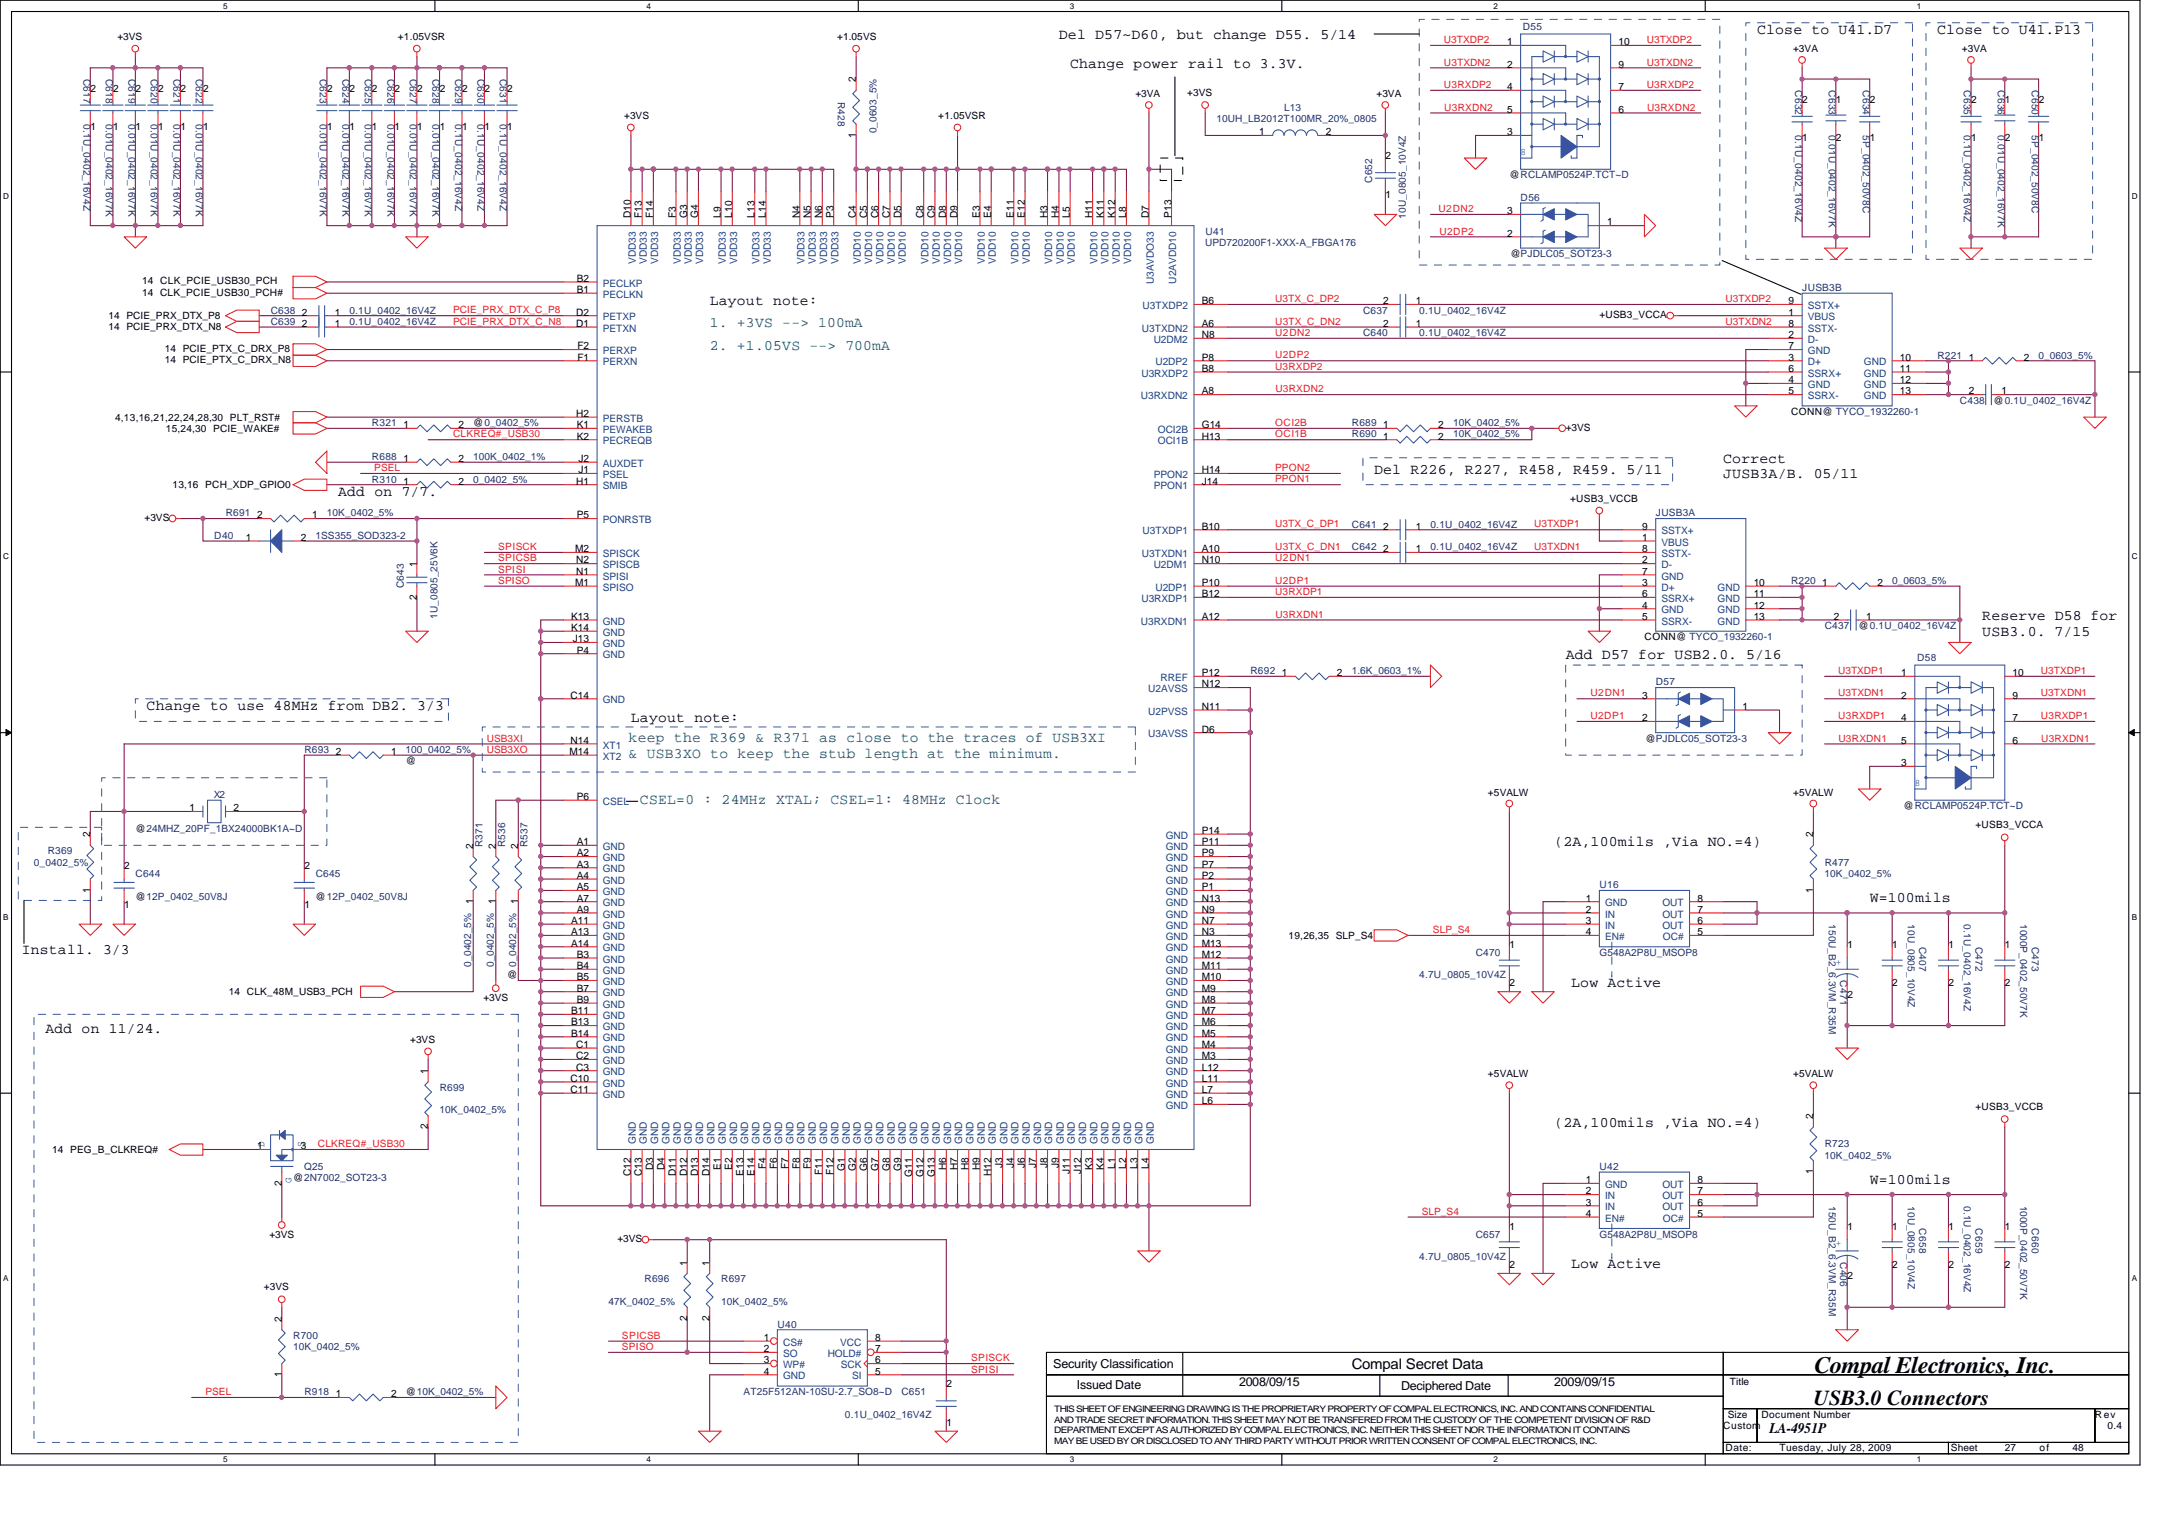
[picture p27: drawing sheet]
<svg xmlns="http://www.w3.org/2000/svg" width="297mm" height="210mm" viewBox="0 0 297 210" stroke-linecap="round" stroke-linejoin="round" font-family="sans-serif">
<defs><g id="words">
<text font-size="3.2" fill="#010202" x="249.6" y="188.9">Compal Electronics, Inc.</text>
<text font-size="2.9" fill="#010202" x="249.5" y="193.2">USB3.0 Connectors</text>
<g font-size="2" fill="#010202">
<text x="145.7" y="5.4">Del D57~D60, but change D55. 5/14</text>
<text x="241.7" y="4.7">Close to U41.D7</text>
<text x="266.5" y="4.7">Close to U41.P13</text>
<text x="147.2" y="9.4">Change power rail to 3.3V.</text>
<text x="97.6" y="41.9">Layout note:</text>
<text x="189.1" y="65.2">Del R226, R227, R458, R459. 5/11</text>
<text x="237.1" y="63.6">Correct</text>
<text x="237.1" y="65.8">JUSB3A/B. 05/11</text>
<text x="46.5" y="68.3">Add on 7/7.</text>
<text x="272.7" y="85.3">Reserve D58 for</text>
<text x="272.7" y="87.5">USB3.0. 7/15</text>
<text x="215.4" y="90.6">Add D57 for USB2.0. 5/16</text>
<text x="20.2" y="97.7">Change to use 48MHz from DB2. 3/3</text>
<text x="86.8" y="99.2">Layout note:</text>
<text x="213.8" y="116.3">(2A,100mils ,Via NO.=4)</text>
<text x="257.2" y="124.1">W=100mils</text>
<text x="3" y="131.2">Install. 3/3</text>
<text x="216.2" y="135.7">Low Active</text>
<text x="6.2" y="142">Add on 11/24.</text>
<text x="213.8" y="155">(2A,100mils ,Via NO.=4)</text>
<text x="257.2" y="162.8">W=100mils</text>
<text x="216.2" y="174.4">Low Active</text>
<text x="186" y="188.2">Compal Secret Data</text>
<text x="243.5" y="197.1">LA-4951P</text>
</g>
<g font-size="2" fill="#098140">
<text x="97.6" y="45">1. +3VS --&gt; 100mA</text>
<text x="97.6" y="48.1">2. +1.05VS --&gt; 700mA</text>
<text x="86.5" y="102">keep the R369 &amp; R371 as close to the traces of USB3XI</text>
<text x="86.5" y="104.2">&amp; USB3XO to keep the stub length at the minimum.</text>
<text x="88.1" y="110.6">CSEL=0 : 24MHz XTAL; CSEL=1: 48MHz Clock</text>
</g>
<g font-size="1.7" fill="#010202">
<text x="144.9" y="188.1">Security Classification</text>
<text x="148.2" y="191">Issued Date</text>
<text x="170.5" y="190.6">2008/09/15</text>
<text x="192.8" y="191.2">Deciphered Date</text>
<text x="213.8" y="190.6">2009/09/15</text>
</g>
<g font-size="1.4" fill="#010202">
<text x="16.1" y="5.5">+3VS</text>
<text x="54.7" y="5.5">+1.05VSR</text>
<text x="115.2" y="5.5">+1.05VS</text>
<text x="117.8" y="11.3" transform="rotate(-90 117.8 11.3)">2</text>
<text x="207.3" y="6.2">1</text>
<text x="207.3" y="9.3">2</text>
<text x="222.7" y="6.2">10</text>
<text x="222.7" y="9.3">9</text>
<text x="246.7" y="7.2">+3VA</text>
<text x="269.9" y="7.2">+3VA</text>
<text x="12.4" y="17.9">1</text>
<text x="12.4" y="12.6">2</text>
<text x="15.6" y="17.9">1</text>
<text x="15.6" y="12.6">2</text>
<text x="18.6" y="17.9">1</text>
<text x="18.6" y="12.6">2</text>
<text x="21.8" y="17.9">1</text>
<text x="21.8" y="12.6">2</text>
<text x="24.8" y="17.9">1</text>
<text x="24.8" y="12.6">2</text>
<text x="27.9" y="17.9">1</text>
<text x="27.9" y="12.6">2</text>
<text x="45" y="17.9">1</text>
<text x="45" y="12.6">2</text>
<text x="48.1" y="17.9">1</text>
<text x="48.1" y="12.6">2</text>
<text x="51.2" y="17.9">1</text>
<text x="51.2" y="12.6">2</text>
<text x="54.3" y="17.9">1</text>
<text x="54.3" y="12.6">2</text>
<text x="57.4" y="17.9">1</text>
<text x="57.4" y="12.6">2</text>
<text x="60.5" y="17.9">1</text>
<text x="60.5" y="12.6">2</text>
<text x="63.6" y="17.9">1</text>
<text x="63.6" y="12.6">2</text>
<text x="66.7" y="17.9">1</text>
<text x="66.7" y="12.6">2</text>
<text x="69.8" y="17.9">1</text>
<text x="69.8" y="12.6">2</text>
<text x="85.9" y="16.3">+3VS</text>
<text x="129.1" y="16.3">+1.05VSR</text>
<text x="156.2" y="13.4">+3VA</text>
<text x="163.3" y="13.2">+3VS</text>
<text x="189.4" y="13.4">+3VA</text>
<text x="207.3" y="12.4">4</text>
<text x="207.3" y="15.5">5</text>
<text x="222.7" y="15.5">6</text>
<text x="222.7" y="12.4">7</text>
<text x="248" y="14.2">2</text>
<text x="252.6" y="14.2">1</text>
<text x="257.3" y="14.2">2</text>
<text x="271.2" y="14.2">2</text>
<text x="275.8" y="14.2">1</text>
<text x="280.5" y="14.2">2</text>
<text x="117.8" y="18.9" transform="rotate(-90 117.8 18.9)">1</text>
<text x="173.2" y="18.6">1</text>
<text x="182.4" y="18.6">2</text>
<text x="190.6" y="21.9">2</text>
<text x="207.3" y="18.6">3</text>
<text x="248" y="19.4">1</text>
<text x="252.6" y="19.4">2</text>
<text x="257.3" y="19.4">1</text>
<text x="271.2" y="19.4">1</text>
<text x="275.8" y="19.4">2</text>
<text x="280.5" y="19.4">1</text>
<text x="86.8" y="29.9" transform="rotate(-90 86.8 29.9)">D10</text>
<text x="88.3" y="29.9" transform="rotate(-90 88.3 29.9)">F13</text>
<text x="89.9" y="29.9" transform="rotate(-90 89.9 29.9)">F14</text>
<text x="93" y="29.9" transform="rotate(-90 93 29.9)">F3</text>
<text x="94.5" y="29.9" transform="rotate(-90 94.5 29.9)">G3</text>
<text x="96.1" y="29.9" transform="rotate(-90 96.1 29.9)">G4</text>
<text x="99.2" y="29.9" transform="rotate(-90 99.2 29.9)">L9</text>
<text x="100.7" y="29.9" transform="rotate(-90 100.7 29.9)">L10</text>
<text x="103.8" y="29.9" transform="rotate(-90 103.8 29.9)">L13</text>
<text x="105.4" y="29.9" transform="rotate(-90 105.4 29.9)">L14</text>
<text x="110" y="29.9" transform="rotate(-90 110 29.9)">N4</text>
<text x="111.6" y="29.9" transform="rotate(-90 111.6 29.9)">N5</text>
<text x="113.1" y="29.9" transform="rotate(-90 113.1 29.9)">N6</text>
<text x="114.7" y="29.9" transform="rotate(-90 114.7 29.9)">P3</text>
<text x="117.8" y="29.9" transform="rotate(-90 117.8 29.9)">C4</text>
<text x="119.3" y="29.9" transform="rotate(-90 119.3 29.9)">C5</text>
<text x="120.9" y="29.9" transform="rotate(-90 120.9 29.9)">C6</text>
<text x="122.4" y="29.9" transform="rotate(-90 122.4 29.9)">C7</text>
<text x="124" y="29.9" transform="rotate(-90 124 29.9)">D5</text>
<text x="127.1" y="29.9" transform="rotate(-90 127.1 29.9)">C8</text>
<text x="128.6" y="29.9" transform="rotate(-90 128.6 29.9)">C9</text>
<text x="130.2" y="29.9" transform="rotate(-90 130.2 29.9)">D8</text>
<text x="131.7" y="29.9" transform="rotate(-90 131.7 29.9)">D9</text>
<text x="134.8" y="29.9" transform="rotate(-90 134.8 29.9)">E3</text>
<text x="136.4" y="29.9" transform="rotate(-90 136.4 29.9)">E4</text>
<text x="139.5" y="29.9" transform="rotate(-90 139.5 29.9)">E11</text>
<text x="141" y="29.9" transform="rotate(-90 141 29.9)">E12</text>
<text x="144.1" y="29.9" transform="rotate(-90 144.1 29.9)">H3</text>
<text x="145.7" y="29.9" transform="rotate(-90 145.7 29.9)">H4</text>
<text x="147.2" y="29.9" transform="rotate(-90 147.2 29.9)">L5</text>
<text x="150.3" y="29.9" transform="rotate(-90 150.3 29.9)">H11</text>
<text x="151.8" y="29.9" transform="rotate(-90 151.8 29.9)">K11</text>
<text x="153.4" y="29.9" transform="rotate(-90 153.4 29.9)">K12</text>
<text x="155" y="29.9" transform="rotate(-90 155 29.9)">L8</text>
<text x="158" y="29.9" transform="rotate(-90 158 29.9)">D7</text>
<text x="161.2" y="29.9" transform="rotate(-90 161.2 29.9)">P13</text>
<text x="190.6" y="27.2">1</text>
<text x="207.3" y="29.5">3</text>
<text x="207.7" y="24.5">@RCLAMP0524P.TCT~D</text>
<text x="207.3" y="32.6">2</text>
<text x="207.8" y="35.4">@PJDLC05_SOT23-3</text>
<text x="221.1" y="31">1</text>
<text x="19.6" y="39.1">14 CLK_PCIE_USB30_PCH</text>
<text x="19.6" y="40.6">14 CLK_PCIE_USB30_PCH#</text>
<text x="79.4" y="38.8">B2</text>
<text x="79.4" y="40.3">B1</text>
<text x="165.4" y="41.8">B6</text>
<text x="190.3" y="41.8">2</text>
<text x="194.8" y="41.8">1</text>
<text x="246.1" y="41.8">9</text>
<text x="14.9" y="45.4">14 PCIE_PRX_DTX_N8</text>
<text x="14.9" y="43.9">14 PCIE_PRX_DTX_P8</text>
<text x="41.5" y="43.4">2</text>
<text x="41.5" y="45">2</text>
<text x="46.1" y="43.4">1</text>
<text x="46.1" y="45">1</text>
<text x="79.3" y="43.4">D2</text>
<text x="79.3" y="45">D1</text>
<text x="165.4" y="46.5">N8</text>
<text x="165.4" y="45">A6</text>
<text x="190.3" y="45">2</text>
<text x="194.8" y="45">1</text>
<text x="220" y="43.7">+USB3_VCCA</text>
<text x="246.1" y="45">8</text>
<text x="246.1" y="43.4">1</text>
<text x="246.1" y="46.5">2</text>
<text x="22.7" y="49.9">14 PCIE_PTX_C_DRX_N8</text>
<text x="22.7" y="48.4">14 PCIE_PTX_C_DRX_P8</text>
<text x="79.4" y="48">F2</text>
<text x="79.4" y="49.6">F1</text>
<text x="165.4" y="51.1">B8</text>
<text x="165.4" y="49.6">P8</text>
<text x="246.1" y="49.6">3</text>
<text x="246.1" y="52.7">4</text>
<text x="246.1" y="51.1">6</text>
<text x="246.1" y="48">7</text>
<text x="261.4" y="49.6">10</text>
<text x="261.4" y="51.1">11</text>
<text x="261.4" y="52.7">12</text>
<text x="270.9" y="49.6">1</text>
<text x="278.5" y="49.6">2</text>
<text x="15.8" y="57.8">4,13,16,21,22,24,28,30 PLT_RST#</text>
<text x="22.8" y="59.4">15,24,30 PCIE_WAKE#</text>
<text x="55.5" y="58.9">1</text>
<text x="63.1" y="58.9">2</text>
<text x="65.1" y="58.6">@0_0402_5%</text>
<text x="79.3" y="57.3">H2</text>
<text x="79.4" y="58.9">K1</text>
<text x="165.4" y="58.9">G14</text>
<text x="165.4" y="54.2">A8</text>
<text x="190.3" y="58.9">1</text>
<text x="197.9" y="58.9">2</text>
<text x="215.4" y="59.2">+3VS</text>
<text x="246.1" y="54.2">5</text>
<text x="246.4" y="57.1">CONN@ TYCO_1932260-1</text>
<text x="261.4" y="54.2">13</text>
<text x="270.9" y="54.2">2</text>
<text x="274.3" y="55.5">@0.1U_0402_16V4Z</text>
<text x="275.4" y="54.2">1</text>
<text x="55.5" y="63.5">1</text>
<text x="63.1" y="63.5">2</text>
<text x="79.4" y="60.4">K2</text>
<text x="79.6" y="63.5">J2</text>
<text x="79.6" y="65.1">J1</text>
<text x="165.4" y="60.4">H13</text>
<text x="165.4" y="65.1">H14</text>
<text x="190.3" y="60.4">1</text>
<text x="197.9" y="60.4">2</text>
<text x="19.9" y="71.6">+3VS</text>
<text x="23.7" y="67.1">13,16 PCH_XDP_GPIO0</text>
<text x="35.4" y="71.3">2</text>
<text x="42.9" y="71.3">1</text>
<text x="55.5" y="66.6">1</text>
<text x="63.1" y="66.6">2</text>
<text x="79.3" y="66.6">H1</text>
<text x="79.4" y="71.3">P5</text>
<text x="165.4" y="66.6">J14</text>
<text x="216" y="69">+USB3_VCCB</text>
<text x="33.8" y="74.4">1</text>
<text x="41.4" y="74.4">2</text>
<text x="57.3" y="78" transform="rotate(-90 57.3 78)">1</text>
<text x="79.1" y="75.9">M2</text>
<text x="79.3" y="77.5">N2</text>
<text x="165.4" y="77.5">N10</text>
<text x="165.4" y="72.8">B10</text>
<text x="165.4" y="75.9">A10</text>
<text x="190.3" y="72.8">2</text>
<text x="190.3" y="75.9">2</text>
<text x="194.8" y="72.8">1</text>
<text x="194.8" y="75.9">1</text>
<text x="225.9" y="75.9">8</text>
<text x="225.9" y="72.8">9</text>
<text x="225.9" y="74.4">1</text>
<text x="225.9" y="77.5">2</text>
<text x="57.3" y="82.5" transform="rotate(-90 57.3 82.5)">2</text>
<text x="79.1" y="80.6">M1</text>
<text x="79.3" y="79">N1</text>
<text x="165.4" y="82.1">B12</text>
<text x="165.4" y="80.6">P10</text>
<text x="225.9" y="80.6">3</text>
<text x="225.9" y="83.7">4</text>
<text x="225.9" y="82.1">6</text>
<text x="225.9" y="79">7</text>
<text x="241.3" y="80.6">10</text>
<text x="241.3" y="82.1">11</text>
<text x="241.3" y="83.7">12</text>
<text x="250.7" y="80.6">1</text>
<text x="258.3" y="80.6">2</text>
<text x="78.6" y="85.2">K13</text>
<text x="78.6" y="86.8">K14</text>
<text x="78.8" y="88.3">J13</text>
<text x="79.4" y="89.9">P4</text>
<text x="165.4" y="85.2">A12</text>
<text x="225.9" y="85.2">5</text>
<text x="226.2" y="88">CONN@ TYCO_1932260-1</text>
<text x="241.3" y="85.2">13</text>
<text x="252.3" y="85.2">2</text>
<text x="255.7" y="86.5">@0.1U_0402_16V4Z</text>
<text x="256.8" y="85.2">1</text>
<text x="165.4" y="94.5">N12</text>
<text x="165.4" y="93">P12</text>
<text x="176.4" y="93">1</text>
<text x="183.9" y="93">2</text>
<text x="261.6" y="93">1</text>
<text x="276.9" y="93">10</text>
<text x="78.5" y="96.1">C14</text>
<text x="165.4" y="97.6">N11</text>
<text x="165.4" y="100.7">D6</text>
<text x="225.9" y="99.2">2</text>
<text x="225.9" y="96.1">3</text>
<text x="226.4" y="102">@PJDLC05_SOT23-3</text>
<text x="239.7" y="97.6">1</text>
<text x="261.6" y="99.2">4</text>
<text x="261.6" y="96.1">2</text>
<text x="276.9" y="99.2">7</text>
<text x="276.9" y="96.1">9</text>
<text x="46.2" y="103.8">2</text>
<text x="53.8" y="103.8">1</text>
<text x="55.8" y="105.1">@</text>
<text x="78.3" y="103.8">M14</text>
<text x="78.5" y="102.3">N14</text>
<text x="261.6" y="102.3">5</text>
<text x="261.6" y="105.4">3</text>
<text x="276.9" y="102.3">6</text>
<text x="26.1" y="111.6">1</text>
<text x="32.1" y="111.6">2</text>
<text x="79.4" y="110">P6</text>
<text x="204.7" y="109.4">+5VALW</text>
<text x="246.7" y="109.4">+5VALW</text>
<text x="261.9" y="111.3">@RCLAMP0524P.TCT~D</text>
<text x="271.8" y="113.9">+USB3_VCCA</text>
<text x="12.4" y="115.2" transform="rotate(-90 12.4 115.2)">2</text>
<text x="17.1" y="119.5">2</text>
<text x="18.6" y="114.4">@24MHZ_20PF_1BX24000BK1A~D</text>
<text x="41.9" y="119.5">2</text>
<text x="65.1" y="116.7" transform="rotate(-90 65.1 116.7)">2</text>
<text x="68.2" y="116.7" transform="rotate(-90 68.2 116.7)">2</text>
<text x="71.3" y="116.7" transform="rotate(-90 71.3 116.7)">2</text>
<text x="79.4" y="116.2">A1</text>
<text x="79.4" y="117.8">A2</text>
<text x="79.4" y="119.3">A3</text>
<text x="165.4" y="114.7">P14</text>
<text x="165.4" y="116.2">P11</text>
<text x="165.4" y="117.8">P9</text>
<text x="165.4" y="119.3">P7</text>
<text x="249.5" y="115.2" transform="rotate(-90 249.5 115.2)">2</text>
<text x="12.4" y="122.7" transform="rotate(-90 12.4 122.7)">1</text>
<text x="17.1" y="124.8">1</text>
<text x="18.6" y="123.7">@12P_0402_50V8J</text>
<text x="41.9" y="124.8">1</text>
<text x="43.4" y="123.7">@12P_0402_50V8J</text>
<text x="65.1" y="124.3" transform="rotate(-90 65.1 124.3)">1</text>
<text x="68.2" y="124.3" transform="rotate(-90 68.2 124.3)">1</text>
<text x="71.3" y="124.3" transform="rotate(-90 71.3 124.3)">1</text>
<text x="79.4" y="120.9">A4</text>
<text x="79.4" y="122.4">A5</text>
<text x="79.4" y="124">A7</text>
<text x="79.4" y="125.5">A9</text>
<text x="165.4" y="120.9">P2</text>
<text x="165.4" y="122.4">P1</text>
<text x="165.4" y="124">N13</text>
<text x="165.4" y="125.5">N9</text>
<text x="218.2" y="124">1</text>
<text x="218.2" y="125.5">2</text>
<text x="233.5" y="124">8</text>
<text x="233.5" y="125.5">7</text>
<text x="249.5" y="122.7" transform="rotate(-90 249.5 122.7)">1</text>
<text x="78.6" y="127.1">A11</text>
<text x="78.6" y="128.6">A13</text>
<text x="78.6" y="130.2">A14</text>
<text x="79.4" y="131.7">B3</text>
<text x="165.4" y="127.1">N7</text>
<text x="165.4" y="128.6">N3</text>
<text x="165.4" y="130.2">M13</text>
<text x="165.4" y="131.7">M12</text>
<text x="177.3" y="129.1">19,26,35 SLP_S4</text>
<text x="207.7" y="130.4">1</text>
<text x="218.2" y="127.1">3</text>
<text x="218.2" y="128.6">4</text>
<text x="233.5" y="128.6">5</text>
<text x="233.5" y="127.1">6</text>
<text x="254.2" y="130.4">1</text>
<text x="260.3" y="130.4">1</text>
<text x="268.1" y="130.4">1</text>
<text x="275.8" y="130.4">1</text>
<text x="31.5" y="136.9">14 CLK_48M_USB3_PCH</text>
<text x="66.5" y="137.6">+3VS</text>
<text x="69.8" y="134.5">@</text>
<text x="79.4" y="133.3">B4</text>
<text x="79.4" y="134.8">B5</text>
<text x="79.4" y="136.4">B7</text>
<text x="79.4" y="137.9">B9</text>
<text x="165.4" y="133.3">M11</text>
<text x="165.4" y="134.8">M10</text>
<text x="165.4" y="136.4">M9</text>
<text x="165.4" y="137.9">M8</text>
<text x="207.7" y="135.6">2</text>
<text x="254.2" y="137.2">2</text>
<text x="260.3" y="135.6">2</text>
<text x="268.1" y="135.6">2</text>
<text x="275.8" y="135.6">2</text>
<text x="56.4" y="143.4">+3VS</text>
<text x="78.6" y="139.5">B11</text>
<text x="78.6" y="141">B13</text>
<text x="78.6" y="142.6">B14</text>
<text x="165.4" y="139.5">M7</text>
<text x="165.4" y="141">M6</text>
<text x="165.4" y="142.6">M5</text>
<text x="58.9" y="147.7" transform="rotate(-90 58.9 147.7)">1</text>
<text x="78.5" y="148.8">C10</text>
<text x="79.3" y="144.1">C1</text>
<text x="79.3" y="145.7">C2</text>
<text x="79.3" y="147.2">C3</text>
<text x="165.4" y="144.1">M4</text>
<text x="165.4" y="145.7">M3</text>
<text x="165.4" y="147.2">L12</text>
<text x="165.4" y="148.8">L11</text>
<text x="204.7" y="148.2">+5VALW</text>
<text x="246.7" y="148.2">+5VALW</text>
<text x="58.9" y="155.3" transform="rotate(-90 58.9 155.3)">2</text>
<text x="78.5" y="150.3">C11</text>
<text x="165.4" y="150.3">L7</text>
<text x="165.4" y="151.8">L6</text>
<text x="249.5" y="153.9" transform="rotate(-90 249.5 153.9)">2</text>
<text x="271.8" y="152.7">+USB3_VCCB</text>
<text x="7.2" y="158.6">14 PEG_B_CLKREQ#</text>
<text x="35.4" y="158">1</text>
<text x="41.4" y="158">3</text>
<text x="86.8" y="161.7" transform="rotate(-90 86.8 161.7)">C12</text>
<text x="88.3" y="161.7" transform="rotate(-90 88.3 161.7)">C13</text>
<text x="89.9" y="160.9" transform="rotate(-90 89.9 160.9)">D3</text>
<text x="91.4" y="160.9" transform="rotate(-90 91.4 160.9)">D4</text>
<text x="93" y="161.7" transform="rotate(-90 93 161.7)">D11</text>
<text x="94.5" y="161.7" transform="rotate(-90 94.5 161.7)">D12</text>
<text x="96.1" y="161.7" transform="rotate(-90 96.1 161.7)">D13</text>
<text x="97.6" y="161.7" transform="rotate(-90 97.6 161.7)">D14</text>
<text x="99.2" y="160.9" transform="rotate(-90 99.2 160.9)">E1</text>
<text x="100.7" y="160.9" transform="rotate(-90 100.7 160.9)">E2</text>
<text x="102.3" y="161.6" transform="rotate(-90 102.3 161.6)">E13</text>
<text x="103.8" y="161.6" transform="rotate(-90 103.8 161.6)">E14</text>
<text x="105.4" y="160.8" transform="rotate(-90 105.4 160.8)">F4</text>
<text x="106.9" y="160.8" transform="rotate(-90 106.9 160.8)">F6</text>
<text x="108.5" y="160.8" transform="rotate(-90 108.5 160.8)">F7</text>
<text x="110" y="160.8" transform="rotate(-90 110 160.8)">F8</text>
<text x="111.6" y="160.8" transform="rotate(-90 111.6 160.8)">F9</text>
<text x="113.1" y="161.6" transform="rotate(-90 113.1 161.6)">F11</text>
<text x="114.7" y="161.6" transform="rotate(-90 114.7 161.6)">F12</text>
<text x="116.2" y="161" transform="rotate(-90 116.2 161)">G1</text>
<text x="117.8" y="161" transform="rotate(-90 117.8 161)">G2</text>
<text x="119.3" y="161" transform="rotate(-90 119.3 161)">G6</text>
<text x="120.9" y="161" transform="rotate(-90 120.9 161)">G7</text>
<text x="122.4" y="161" transform="rotate(-90 122.4 161)">G8</text>
<text x="124" y="161" transform="rotate(-90 124 161)">G9</text>
<text x="125.5" y="161.8" transform="rotate(-90 125.5 161.8)">G11</text>
<text x="127.1" y="161.8" transform="rotate(-90 127.1 161.8)">G12</text>
<text x="128.6" y="161.8" transform="rotate(-90 128.6 161.8)">G13</text>
<text x="130.2" y="160.9" transform="rotate(-90 130.2 160.9)">H6</text>
<text x="131.7" y="160.9" transform="rotate(-90 131.7 160.9)">H7</text>
<text x="133.3" y="160.9" transform="rotate(-90 133.3 160.9)">H8</text>
<text x="134.8" y="160.9" transform="rotate(-90 134.8 160.9)">H9</text>
<text x="136.4" y="161.7" transform="rotate(-90 136.4 161.7)">H12</text>
<text x="137.9" y="160.6" transform="rotate(-90 137.9 160.6)">J3</text>
<text x="139.5" y="160.6" transform="rotate(-90 139.5 160.6)">J4</text>
<text x="141" y="160.6" transform="rotate(-90 141 160.6)">J6</text>
<text x="142.6" y="160.6" transform="rotate(-90 142.6 160.6)">J7</text>
<text x="144.1" y="160.6" transform="rotate(-90 144.1 160.6)">J8</text>
<text x="145.7" y="160.6" transform="rotate(-90 145.7 160.6)">J9</text>
<text x="147.2" y="161.4" transform="rotate(-90 147.2 161.4)">J11</text>
<text x="148.8" y="161.4" transform="rotate(-90 148.8 161.4)">J12</text>
<text x="150.3" y="160.9" transform="rotate(-90 150.3 160.9)">K3</text>
<text x="151.8" y="160.9" transform="rotate(-90 151.8 160.9)">K4</text>
<text x="153.4" y="160.7" transform="rotate(-90 153.4 160.7)">L1</text>
<text x="155" y="160.7" transform="rotate(-90 155 160.7)">L2</text>
<text x="156.5" y="160.7" transform="rotate(-90 156.5 160.7)">L3</text>
<text x="158" y="160.7" transform="rotate(-90 158 160.7)">L4</text>
<text x="249.5" y="161.5" transform="rotate(-90 249.5 161.5)">1</text>
<text x="38.8" y="163" transform="rotate(-90 38.8 163)">2</text>
<text x="40.3" y="162.4">@2N7002_SOT23-3</text>
<text x="218.2" y="162.7">1</text>
<text x="218.2" y="164.2">2</text>
<text x="218.2" y="165.8">3</text>
<text x="218.2" y="167.3">4</text>
<text x="233.5" y="167.3">5</text>
<text x="233.5" y="165.8">6</text>
<text x="233.5" y="162.7">8</text>
<text x="233.5" y="164.2">7</text>
<text x="37.1" y="170.2">+3VS</text>
<text x="84.9" y="170.8">+3VS</text>
<text x="207.7" y="169.1">1</text>
<text x="254.2" y="169.1">1</text>
<text x="260.3" y="169.1">1</text>
<text x="268.1" y="169.1">1</text>
<text x="275.8" y="169.1">1</text>
<text x="36.3" y="177.5">+3VS</text>
<text x="94.5" y="174" transform="rotate(-90 94.5 174)">1</text>
<text x="97.6" y="174" transform="rotate(-90 97.6 174)">1</text>
<text x="207.7" y="174.4">2</text>
<text x="254.2" y="175.9">2</text>
<text x="260.3" y="174.4">2</text>
<text x="268.1" y="174.4">2</text>
<text x="275.8" y="174.4">2</text>
<text x="38.8" y="181.8" transform="rotate(-90 38.8 181.8)">2</text>
<text x="94.5" y="181.6" transform="rotate(-90 94.5 181.6)">2</text>
<text x="97.6" y="181.6" transform="rotate(-90 97.6 181.6)">2</text>
<text x="105.1" y="184.4">1</text>
<text x="105.1" y="185.9">2</text>
<text x="120.4" y="185.9">7</text>
<text x="120.4" y="184.4">8</text>
<text x="38.8" y="189.4" transform="rotate(-90 38.8 189.4)">1</text>
<text x="55.8" y="191.9">@10K_0402_5%</text>
<text x="105.1" y="187.5">3</text>
<text x="105.1" y="189">4</text>
<text x="120.4" y="187.5">6</text>
<text x="120.4" y="189">5</text>
<text x="130.2" y="190.8">2</text>
<text x="238" y="190.5">Title</text>
<text x="46.2" y="192.1">1</text>
<text x="53.8" y="192.1">2</text>
<text x="130.2" y="196.1">1</text>
<text x="237.1" y="196.5">Custom</text>
<text x="237.7" y="195">Size</text>
<text x="242.4" y="195">Document Number</text>
<text x="288.2" y="195">Rev</text>
<text x="289.9" y="196.5">0.4</text>
<text x="237.4" y="199.6">Date:</text>
<text x="244.8" y="199.6">Tuesday, July 28, 2009</text>
<text x="268.4" y="199.6">Sheet</text>
<text x="275.8" y="199.6">27</text>
<text x="280.6" y="199.6">of</text>
<text x="285.1" y="199.6">48</text>
</g>
<g font-size="1.4" fill="#ed2024">
<text x="198.7" y="5.9">U3TXDP2</text>
<text x="226.6" y="5.9">U3TXDP2</text>
<text x="198.7" y="9">U3TXDN2</text>
<text x="226.6" y="9">U3TXDN2</text>
<text x="198.7" y="12.1">U3RXDP2</text>
<text x="198.7" y="15.2">U3RXDN2</text>
<text x="226.6" y="12.1">U3RXDP2</text>
<text x="226.6" y="15.2">U3RXDN2</text>
<text x="197.9" y="29.2">U2DN2</text>
<text x="198.1" y="32.3">U2DP2</text>
<text x="175.4" y="41.5">U3TX_C_DP2</text>
<text x="237.4" y="41.5">U3TXDP2</text>
<text x="62.3" y="43.1">PCIE_PRX_DTX_C_P8</text>
<text x="62.3" y="44.7">PCIE_PRX_DTX_C_N8</text>
<text x="175.4" y="44.7">U3TX_C_DN2</text>
<text x="175.4" y="46.2">U2DN2</text>
<text x="237.4" y="44.7">U3TXDN2</text>
<text x="175.4" y="50.8">U3RXDP2</text>
<text x="175.4" y="49.3">U2DP2</text>
<text x="175.5" y="54">U3RXDN2</text>
<text x="175.4" y="58.6">OCI2B</text>
<text x="51.5" y="64.8">PSEL</text>
<text x="62.3" y="60.2">CLKREQ#_USB30</text>
<text x="175.4" y="64.8">PPON2</text>
<text x="175.4" y="60.2">OCI1B</text>
<text x="175.4" y="66.3">PPON1</text>
<text x="68.5" y="75.6">SPISCK</text>
<text x="68.5" y="77.2">SPICSB</text>
<text x="175.4" y="72.5">U3TX_C_DP1</text>
<text x="175.4" y="77.2">U2DN1</text>
<text x="175.4" y="75.6">U3TX_C_DN1</text>
<text x="211.1" y="72.5">U3TXDP1</text>
<text x="211.1" y="75.6">U3TXDN1</text>
<text x="68.5" y="80.3">SPISO</text>
<text x="68.5" y="78.7">SPISI</text>
<text x="175.4" y="80.3">U2DP1</text>
<text x="175.4" y="81.8">U3RXDP1</text>
<text x="175.5" y="84.9">U3RXDN1</text>
<text x="218.8" y="95.8">U2DN1</text>
<text x="252.9" y="92.7">U3TXDP1</text>
<text x="252.9" y="95.8">U3TXDN1</text>
<text x="280.8" y="92.7">U3TXDP1</text>
<text x="280.8" y="95.8">U3TXDN1</text>
<text x="67" y="102">USB3XI</text>
<text x="218.8" y="98.9">U2DP1</text>
<text x="252.9" y="98.9">U3RXDP1</text>
<text x="252.9" y="102">U3RXDN1</text>
<text x="280.8" y="98.9">U3RXDP1</text>
<text x="280.8" y="102">U3RXDN1</text>
<text x="67" y="103.5">USB3XO</text>
<text x="197.1" y="128.3">SLP_S4</text>
<text x="43.7" y="157.8">CLKREQ#_USB30</text>
<text x="195.6" y="167">SLP_S4</text>
<text x="85.6" y="184.1">SPICSB</text>
<text x="85.6" y="185.6">SPISO</text>
<text x="28.3" y="191.9">PSEL</text>
<text x="133.6" y="187.2">SPISCK</text>
<text x="133.6" y="188.7">SPISI</text>
</g>
<g font-size="1.4" fill="#282973">
<text x="209.5" y="4.1">D55</text>
<text x="11.5" y="10.9" transform="rotate(90 11.5 10.9)">C617</text>
<text x="14.6" y="10.9" transform="rotate(90 14.6 10.9)">C618</text>
<text x="17.7" y="10.9" transform="rotate(90 17.7 10.9)">C619</text>
<text x="20.8" y="10.9" transform="rotate(90 20.8 10.9)">C620</text>
<text x="23.9" y="10.9" transform="rotate(90 23.9 10.9)">C621</text>
<text x="27" y="10.9" transform="rotate(90 27 10.9)">C622</text>
<text x="44" y="10.9" transform="rotate(90 44 10.9)">C623</text>
<text x="47.1" y="10.9" transform="rotate(90 47.1 10.9)">C624</text>
<text x="50.2" y="10.9" transform="rotate(90 50.2 10.9)">C625</text>
<text x="53.3" y="10.9" transform="rotate(90 53.3 10.9)">C626</text>
<text x="56.4" y="10.9" transform="rotate(90 56.4 10.9)">C627</text>
<text x="59.5" y="10.9" transform="rotate(90 59.5 10.9)">C628</text>
<text x="62.6" y="10.9" transform="rotate(90 62.6 10.9)">C629</text>
<text x="65.7" y="10.9" transform="rotate(90 65.7 10.9)">C630</text>
<text x="68.8" y="10.9" transform="rotate(90 68.8 10.9)">C631</text>
<text x="11.5" y="17.1" transform="rotate(90 11.5 17.1)">0.1U_0402_16V4Z</text>
<text x="14.6" y="17.1" transform="rotate(90 14.6 17.1)">0.01U_0402_16V7K</text>
<text x="17.7" y="17.1" transform="rotate(90 17.7 17.1)">0.01U_0402_16V7K</text>
<text x="20.8" y="17.1" transform="rotate(90 20.8 17.1)">0.01U_0402_16V7K</text>
<text x="23.9" y="17.1" transform="rotate(90 23.9 17.1)">0.01U_0402_16V7K</text>
<text x="27" y="17.1" transform="rotate(90 27 17.1)">0.01U_0402_16V7K</text>
<text x="44" y="17.1" transform="rotate(90 44 17.1)">0.01U_0402_16V7K</text>
<text x="47.1" y="17.1" transform="rotate(90 47.1 17.1)">0.01U_0402_16V7K</text>
<text x="50.2" y="17.1" transform="rotate(90 50.2 17.1)">0.01U_0402_16V7K</text>
<text x="53.3" y="17.1" transform="rotate(90 53.3 17.1)">0.01U_0402_16V7K</text>
<text x="56.4" y="17.1" transform="rotate(90 56.4 17.1)">0.01U_0402_16V7K</text>
<text x="59.5" y="17.1" transform="rotate(90 59.5 17.1)">0.01U_0402_16V7K</text>
<text x="62.6" y="17.1" transform="rotate(90 62.6 17.1)">0.1U_0402_16V4Z</text>
<text x="65.7" y="17.1" transform="rotate(90 65.7 17.1)">0.1U_0402_16V4Z</text>
<text x="68.8" y="17.1" transform="rotate(90 68.8 17.1)">0.1U_0402_16V4Z</text>
<text x="115.3" y="14" transform="rotate(90 115.3 14)">R428</text>
<text x="167.4" y="16.8">10UH_LB2012T100MR_20%_0805</text>
<text x="176.7" y="15.2">L13</text>
<text x="247" y="12.4" transform="rotate(90 247 12.4)">C632</text>
<text x="251.6" y="12.4" transform="rotate(90 251.6 12.4)">C633</text>
<text x="256.3" y="12.4" transform="rotate(90 256.3 12.4)">C634</text>
<text x="270.2" y="12.4" transform="rotate(90 270.2 12.4)">C635</text>
<text x="274.9" y="12.4" transform="rotate(90 274.9 12.4)">C636</text>
<text x="279.5" y="12.4" transform="rotate(90 279.5 12.4)">C650</text>
<text x="120.6" y="18.3" transform="rotate(-90 120.6 18.3)">0_0603_5%</text>
<text x="247" y="18.6" transform="rotate(90 247 18.6)">0.1U_0402_16V4Z</text>
<text x="251.6" y="18.6" transform="rotate(90 251.6 18.6)">0.01U_0402_16V7K</text>
<text x="256.3" y="18.6" transform="rotate(90 256.3 18.6)">5P_0402_50V8C</text>
<text x="270.2" y="18.6" transform="rotate(90 270.2 18.6)">0.1U_0402_16V4Z</text>
<text x="274.9" y="18.6" transform="rotate(90 274.9 18.6)">0.01U_0402_16V7K</text>
<text x="279.5" y="18.6" transform="rotate(90 279.5 18.6)">5P_0402_50V8C</text>
<text x="188.8" y="25.1" transform="rotate(-90 188.8 25.1)">C652</text>
<text x="209.2" y="27.6">D56</text>
<text x="165.8" y="33.8">UPD720200F1-XXX-A_FBGA176</text>
<text x="165.8" y="32.3">U41</text>
<text x="193.4" y="30.1" transform="rotate(-90 193.4 30.1)">10U_0805_10V4Z</text>
<text x="247.9" y="40">JUSB3B</text>
<text x="37.3" y="43.1">C638</text>
<text x="37.3" y="44.7">C639</text>
<text x="48.1" y="43.1">0.1U_0402_16V4Z</text>
<text x="48.1" y="44.7">0.1U_0402_16V4Z</text>
<text x="187.5" y="43.1">C637</text>
<text x="187.5" y="46.2">C640</text>
<text x="195.3" y="43.1">0.1U_0402_16V4Z</text>
<text x="195.3" y="46.2">0.1U_0402_16V4Z</text>
<text x="266.5" y="49.3">R221</text>
<text x="280.5" y="49.3">0_0603_5%</text>
<text x="51.2" y="58.6">R321</text>
<text x="186" y="58.6">R689</text>
<text x="199.9" y="58.6">10K_0402_5%</text>
<text x="269.7" y="55.5">C438</text>
<text x="51.2" y="63.3">R688</text>
<text x="65.1" y="63.3">100K_0402_1%</text>
<text x="186" y="60.2">R690</text>
<text x="199.9" y="60.2">10K_0402_5%</text>
<text x="31" y="71">R691</text>
<text x="45" y="71">10K_0402_5%</text>
<text x="51.2" y="66.4">R310</text>
<text x="65.1" y="66.4">0_0402_5%</text>
<text x="227.8" y="71">JUSB3A</text>
<text x="29.5" y="74.1">D40</text>
<text x="43.4" y="74.1">1SS355_SOD323-2</text>
<text x="186" y="72.6">C641</text>
<text x="186" y="75.6">C642</text>
<text x="196.8" y="72.6">0.1U_0402_16V4Z</text>
<text x="196.8" y="75.6">0.1U_0402_16V4Z</text>
<text x="55.5" y="80.9" transform="rotate(-90 55.5 80.9)">C643</text>
<text x="246.4" y="80.3">R220</text>
<text x="260.3" y="80.3">0_0603_5%</text>
<text x="60.2" y="85.1" transform="rotate(-90 60.2 85.1)">1U_0805_25V6K</text>
<text x="251.1" y="86.5">C437</text>
<text x="172" y="92.7">R692</text>
<text x="186" y="92.7">1.6K_0603_1%</text>
<text x="227.8" y="94.3">D57</text>
<text x="263.8" y="90.8">D58</text>
<text x="41.9" y="103.5">R693</text>
<text x="55.8" y="103.5">100_0402_5%</text>
<text x="29.4" y="109.7">X2</text>
<text x="4.7" y="119">0_0402_5%</text>
<text x="6.6" y="117.5">R369</text>
<text x="66.4" y="116.5" transform="rotate(-90 66.4 116.5)">R371</text>
<text x="69.5" y="116.5" transform="rotate(-90 69.5 116.5)">R536</text>
<text x="72.6" y="116.5" transform="rotate(-90 72.6 116.5)">R537</text>
<text x="251.1" y="119">R477</text>
<text x="18.6" y="120.6">C644</text>
<text x="43.4" y="120.6">C645</text>
<text x="220.1" y="122.1">U16</text>
<text x="251" y="120.6">10K_0402_5%</text>
<text x="203" y="131.4">C470</text>
<text x="220" y="131.4">G548A2P8U_MSOP8</text>
<text x="251.6" y="127.1" transform="rotate(90 251.6 127.1)">150U_B2_6.3VM_R35M</text>
<text x="262.5" y="127.1" transform="rotate(90 262.5 127.1)">10U_0805_10V4Z</text>
<text x="264" y="130.2" transform="rotate(90 264 130.2)">C407</text>
<text x="270.2" y="127.1" transform="rotate(90 270.2 127.1)">0.1U_0402_16V4Z</text>
<text x="271.8" y="130.2" transform="rotate(90 271.8 130.2)">C472</text>
<text x="278" y="127.1" transform="rotate(90 278 127.1)">1000P_0402_50V7K</text>
<text x="279.5" y="130.2" transform="rotate(90 279.5 130.2)">C473</text>
<text x="64.8" y="133" transform="rotate(-90 64.8 133)">0_0402_5%</text>
<text x="67.9" y="133" transform="rotate(-90 67.9 133)">0_0402_5%</text>
<text x="71" y="133" transform="rotate(-90 71 133)">0_0402_5%</text>
<text x="195.3" y="134.5">4.7U_0805_10V4Z</text>
<text x="253.2" y="134.8" transform="rotate(90 253.2 134.8)">C471</text>
<text x="60.5" y="153.1">10K_0402_5%</text>
<text x="60.5" y="150">R699</text>
<text x="41.9" y="160.9">Q25</text>
<text x="220.1" y="160.9">U42</text>
<text x="251" y="159.3">10K_0402_5%</text>
<text x="251.1" y="157.8">R723</text>
<text x="251.6" y="165.8" transform="rotate(90 251.6 165.8)">150U_B2_6.3VM_R35M</text>
<text x="262.5" y="165.8" transform="rotate(90 262.5 165.8)">10U_0805_10V4Z</text>
<text x="270.2" y="165.8" transform="rotate(90 270.2 165.8)">0.1U_0402_16V4Z</text>
<text x="278" y="165.8" transform="rotate(90 278 165.8)">1000P_0402_50V7K</text>
<text x="195.3" y="173.3">4.7U_0805_10V4Z</text>
<text x="203" y="170.2">C657</text>
<text x="220" y="170.2">G548A2P8U_MSOP8</text>
<text x="253.2" y="173.6" transform="rotate(90 253.2 173.6)">C406</text>
<text x="264" y="168.9" transform="rotate(90 264 168.9)">C658</text>
<text x="271.8" y="168.9" transform="rotate(90 271.8 168.9)">C659</text>
<text x="279.5" y="168.9" transform="rotate(90 279.5 168.9)">C660</text>
<text x="83.7" y="179.5">47K_0402_5%</text>
<text x="88.7" y="176.4">R696</text>
<text x="99.2" y="179.5">10K_0402_5%</text>
<text x="99.2" y="176.4">R697</text>
<text x="40.3" y="185.7">10K_0402_5%</text>
<text x="40.3" y="184.1">R700</text>
<text x="107" y="182.6">U40</text>
<text x="41.9" y="191.9">R918</text>
<text x="102.3" y="191.9">AT25F512AN-10SU-2.7_SO8~D</text>
<text x="124" y="191.9">C651</text>
<text x="116.2" y="195">0.1U_0402_16V4Z</text>
</g>
<g font-size="1.4" fill="#3953a4">
<text x="209.2" y="21.3">8</text>
<text x="263.4" y="108.1">8</text>
<text x="252.6" y="132.7">+</text>
<text x="36.4" y="157.8" transform="rotate(-90 36.4 157.8)">D</text>
<text x="41.8" y="157.8" transform="rotate(-90 41.8 157.8)">S</text>
<text x="40.1" y="162.7" transform="rotate(-90 40.1 162.7)">G</text>
<text x="252.6" y="171.4">+</text>
</g>
<g font-size="1.4" fill="#1d437e">
<text x="82.9" y="39.4">PECLKP</text>
<text x="82.9" y="41">PECLKN</text>
<text x="87.5" y="36.3" transform="rotate(-90 87.5 36.3)">VDD33</text>
<text x="89" y="36.3" transform="rotate(-90 89 36.3)">VDD33</text>
<text x="90.5" y="36.3" transform="rotate(-90 90.5 36.3)">VDD33</text>
<text x="93.7" y="36.3" transform="rotate(-90 93.7 36.3)">VDD33</text>
<text x="95.2" y="36.3" transform="rotate(-90 95.2 36.3)">VDD33</text>
<text x="96.7" y="36.3" transform="rotate(-90 96.7 36.3)">VDD33</text>
<text x="99.9" y="36.3" transform="rotate(-90 99.9 36.3)">VDD33</text>
<text x="101.4" y="36.3" transform="rotate(-90 101.4 36.3)">VDD33</text>
<text x="104.5" y="36.3" transform="rotate(-90 104.5 36.3)">VDD33</text>
<text x="106" y="36.3" transform="rotate(-90 106 36.3)">VDD33</text>
<text x="110.7" y="36.3" transform="rotate(-90 110.7 36.3)">VDD33</text>
<text x="112.2" y="36.3" transform="rotate(-90 112.2 36.3)">VDD33</text>
<text x="113.8" y="36.3" transform="rotate(-90 113.8 36.3)">VDD33</text>
<text x="115.4" y="36.3" transform="rotate(-90 115.4 36.3)">VDD33</text>
<text x="118.4" y="36.3" transform="rotate(-90 118.4 36.3)">VDD10</text>
<text x="120" y="36.3" transform="rotate(-90 120 36.3)">VDD10</text>
<text x="121.5" y="36.3" transform="rotate(-90 121.5 36.3)">VDD10</text>
<text x="123.1" y="36.3" transform="rotate(-90 123.1 36.3)">VDD10</text>
<text x="124.6" y="36.3" transform="rotate(-90 124.6 36.3)">VDD10</text>
<text x="127.7" y="36.3" transform="rotate(-90 127.7 36.3)">VDD10</text>
<text x="129.3" y="36.3" transform="rotate(-90 129.3 36.3)">VDD10</text>
<text x="130.8" y="36.3" transform="rotate(-90 130.8 36.3)">VDD10</text>
<text x="132.4" y="36.3" transform="rotate(-90 132.4 36.3)">VDD10</text>
<text x="135.5" y="36.3" transform="rotate(-90 135.5 36.3)">VDD10</text>
<text x="137" y="36.3" transform="rotate(-90 137 36.3)">VDD10</text>
<text x="140.1" y="36.3" transform="rotate(-90 140.1 36.3)">VDD10</text>
<text x="141.7" y="36.3" transform="rotate(-90 141.7 36.3)">VDD10</text>
<text x="144.8" y="36.3" transform="rotate(-90 144.8 36.3)">VDD10</text>
<text x="146.3" y="36.3" transform="rotate(-90 146.3 36.3)">VDD10</text>
<text x="147.9" y="36.3" transform="rotate(-90 147.9 36.3)">VDD10</text>
<text x="151" y="36.3" transform="rotate(-90 151 36.3)">VDD10</text>
<text x="152.5" y="36.3" transform="rotate(-90 152.5 36.3)">VDD10</text>
<text x="154.1" y="36.3" transform="rotate(-90 154.1 36.3)">VDD10</text>
<text x="155.6" y="36.3" transform="rotate(-90 155.6 36.3)">VDD10</text>
<text x="158.7" y="39.1" transform="rotate(-90 158.7 39.1)">U3AVDO33</text>
<text x="161.8" y="39" transform="rotate(-90 161.8 39)">U2AVDD10</text>
<text x="82.9" y="44">PETXP</text>
<text x="82.9" y="45.6">PETXN</text>
<text x="157.1" y="45.6">U3TXDN2</text>
<text x="157.2" y="42.5">U3TXDP2</text>
<text x="158.7" y="47.2">U2DM2</text>
<text x="248.7" y="45.6">SSTX-</text>
<text x="248.7" y="42.5">SSTX+</text>
<text x="248.7" y="44">VBUS</text>
<text x="248.7" y="47.2">D-</text>
<text x="82.9" y="48.7">PERXP</text>
<text x="82.9" y="50.2">PERXN</text>
<text x="157" y="51.8">U3RXDP2</text>
<text x="159" y="50.2">U2DP2</text>
<text x="248.7" y="50.2">D+</text>
<text x="248.7" y="53.4">GND</text>
<text x="248.7" y="51.8">SSRX+</text>
<text x="248.7" y="48.7">GND</text>
<text x="256.4" y="50.2">GND</text>
<text x="256.4" y="51.8">GND</text>
<text x="256.4" y="53.4">GND</text>
<text x="82.9" y="58">PERSTB</text>
<text x="82.9" y="59.5">PEWAKEB</text>
<text x="156.9" y="54.9">U3RXDN2</text>
<text x="159.3" y="59.5">OCI2B</text>
<text x="248.7" y="54.9">SSRX-</text>
<text x="256.4" y="54.9">GND</text>
<text x="82.9" y="61.1">PECREQB</text>
<text x="82.9" y="64.2">AUXDET</text>
<text x="82.9" y="65.7">PSEL</text>
<text x="158.7" y="65.7">PPON2</text>
<text x="159.3" y="61.1">OCI1B</text>
<text x="82.9" y="67.3">SMIB</text>
<text x="82.9" y="71.9">PONRSTB</text>
<text x="158.7" y="67.3">PPON1</text>
<text x="82.9" y="76.6">SPISCK</text>
<text x="157.1" y="76.6">U3TXDN1</text>
<text x="157.2" y="73.5">U3TXDP1</text>
<text x="228.6" y="76.6">SSTX-</text>
<text x="228.6" y="73.5">SSTX+</text>
<text x="228.6" y="75">VBUS</text>
<text x="82.9" y="78.1">SPISCB</text>
<text x="82.9" y="79.7">SPISI</text>
<text x="82.9" y="81.2">SPISO</text>
<text x="157" y="82.8">U3RXDP1</text>
<text x="158.7" y="78.1">U2DM1</text>
<text x="159" y="81.2">U2DP1</text>
<text x="228.6" y="78.1">D-</text>
<text x="228.6" y="81.2">D+</text>
<text x="228.6" y="82.8">SSRX+</text>
<text x="228.6" y="79.7">GND</text>
<text x="236.3" y="81.2">GND</text>
<text x="236.3" y="82.8">GND</text>
<text x="82.9" y="85.9">GND</text>
<text x="82.9" y="87.4">GND</text>
<text x="82.9" y="89">GND</text>
<text x="156.9" y="85.9">U3RXDN1</text>
<text x="228.6" y="84.3">GND</text>
<text x="228.6" y="85.9">SSRX-</text>
<text x="236.3" y="84.3">GND</text>
<text x="236.3" y="85.9">GND</text>
<text x="82.9" y="90.5">GND</text>
<text x="158" y="95.2">U2AVSS</text>
<text x="159.7" y="93.6">RREF</text>
<text x="82.9" y="96.7">GND</text>
<text x="158" y="98.3">U2PVSS</text>
<text x="158" y="101.4">U3AVSS</text>
<text x="82.9" y="102.9">XT1</text>
<text x="82.9" y="104.5">XT2</text>
<text x="82.9" y="110.7">CSEL</text>
<text x="82.9" y="116.9">GND</text>
<text x="82.9" y="118.4">GND</text>
<text x="82.9" y="120">GND</text>
<text x="160.4" y="115.3">GND</text>
<text x="160.4" y="116.9">GND</text>
<text x="160.4" y="118.4">GND</text>
<text x="160.4" y="120">GND</text>
<text x="82.9" y="121.5">GND</text>
<text x="82.9" y="123.1">GND</text>
<text x="82.9" y="124.6">GND</text>
<text x="160.4" y="121.5">GND</text>
<text x="160.4" y="123.1">GND</text>
<text x="160.4" y="124.6">GND</text>
<text x="220.8" y="124.6">GND</text>
<text x="228.7" y="124.6">OUT</text>
<text x="82.9" y="126.2">GND</text>
<text x="82.9" y="127.7">GND</text>
<text x="82.9" y="129.3">GND</text>
<text x="82.9" y="130.8">GND</text>
<text x="160.4" y="126.2">GND</text>
<text x="160.4" y="127.7">GND</text>
<text x="160.4" y="129.3">GND</text>
<text x="160.4" y="130.8">GND</text>
<text x="220.8" y="126.2">IN</text>
<text x="220.8" y="127.7">IN</text>
<text x="220.8" y="129.3">EN#</text>
<text x="228.7" y="127.7">OUT</text>
<text x="228.7" y="126.2">OUT</text>
<text x="228.8" y="129.3">OC#</text>
<text x="82.9" y="132.4">GND</text>
<text x="82.9" y="133.9">GND</text>
<text x="82.9" y="135.5">GND</text>
<text x="82.9" y="137">GND</text>
<text x="160.4" y="132.4">GND</text>
<text x="160.4" y="133.9">GND</text>
<text x="160.4" y="135.5">GND</text>
<text x="160.4" y="137">GND</text>
<text x="82.9" y="138.6">GND</text>
<text x="82.9" y="140.1">GND</text>
<text x="82.9" y="141.7">GND</text>
<text x="82.9" y="143.2">GND</text>
<text x="160.4" y="138.6">GND</text>
<text x="160.4" y="140.1">GND</text>
<text x="160.4" y="141.7">GND</text>
<text x="160.4" y="143.2">GND</text>
<text x="82.9" y="144.8">GND</text>
<text x="82.9" y="146.3">GND</text>
<text x="82.9" y="147.9">GND</text>
<text x="82.9" y="149.4">GND</text>
<text x="160.4" y="144.8">GND</text>
<text x="160.4" y="146.3">GND</text>
<text x="160.4" y="147.9">GND</text>
<text x="160.4" y="149.4">GND</text>
<text x="82.9" y="151">GND</text>
<text x="160.4" y="151">GND</text>
<text x="160.4" y="152.5">GND</text>
<text x="87.5" y="157.3" transform="rotate(-90 87.5 157.3)">GND</text>
<text x="89" y="157.3" transform="rotate(-90 89 157.3)">GND</text>
<text x="90.5" y="157.3" transform="rotate(-90 90.5 157.3)">GND</text>
<text x="92.1" y="157.3" transform="rotate(-90 92.1 157.3)">GND</text>
<text x="93.7" y="157.3" transform="rotate(-90 93.7 157.3)">GND</text>
<text x="95.2" y="157.3" transform="rotate(-90 95.2 157.3)">GND</text>
<text x="96.7" y="157.3" transform="rotate(-90 96.7 157.3)">GND</text>
<text x="98.3" y="157.3" transform="rotate(-90 98.3 157.3)">GND</text>
<text x="99.9" y="157.3" transform="rotate(-90 99.9 157.3)">GND</text>
<text x="101.4" y="157.3" transform="rotate(-90 101.4 157.3)">GND</text>
<text x="103" y="157.3" transform="rotate(-90 103 157.3)">GND</text>
<text x="104.5" y="157.3" transform="rotate(-90 104.5 157.3)">GND</text>
<text x="106" y="157.3" transform="rotate(-90 106 157.3)">GND</text>
<text x="107.6" y="157.3" transform="rotate(-90 107.6 157.3)">GND</text>
<text x="109.2" y="157.3" transform="rotate(-90 109.2 157.3)">GND</text>
<text x="110.7" y="157.3" transform="rotate(-90 110.7 157.3)">GND</text>
<text x="112.2" y="157.3" transform="rotate(-90 112.2 157.3)">GND</text>
<text x="113.8" y="157.3" transform="rotate(-90 113.8 157.3)">GND</text>
<text x="115.4" y="157.3" transform="rotate(-90 115.4 157.3)">GND</text>
<text x="116.9" y="157.3" transform="rotate(-90 116.9 157.3)">GND</text>
<text x="118.4" y="157.3" transform="rotate(-90 118.4 157.3)">GND</text>
<text x="120" y="157.3" transform="rotate(-90 120 157.3)">GND</text>
<text x="121.5" y="157.3" transform="rotate(-90 121.5 157.3)">GND</text>
<text x="123.1" y="157.3" transform="rotate(-90 123.1 157.3)">GND</text>
<text x="124.6" y="157.3" transform="rotate(-90 124.6 157.3)">GND</text>
<text x="126.2" y="157.3" transform="rotate(-90 126.2 157.3)">GND</text>
<text x="127.7" y="157.3" transform="rotate(-90 127.7 157.3)">GND</text>
<text x="129.3" y="157.3" transform="rotate(-90 129.3 157.3)">GND</text>
<text x="130.8" y="157.3" transform="rotate(-90 130.8 157.3)">GND</text>
<text x="132.4" y="157.3" transform="rotate(-90 132.4 157.3)">GND</text>
<text x="133.9" y="157.3" transform="rotate(-90 133.9 157.3)">GND</text>
<text x="135.5" y="157.3" transform="rotate(-90 135.5 157.3)">GND</text>
<text x="137" y="157.3" transform="rotate(-90 137 157.3)">GND</text>
<text x="138.6" y="157.3" transform="rotate(-90 138.6 157.3)">GND</text>
<text x="140.1" y="157.3" transform="rotate(-90 140.1 157.3)">GND</text>
<text x="141.7" y="157.3" transform="rotate(-90 141.7 157.3)">GND</text>
<text x="143.2" y="157.3" transform="rotate(-90 143.2 157.3)">GND</text>
<text x="144.8" y="157.3" transform="rotate(-90 144.8 157.3)">GND</text>
<text x="146.3" y="157.3" transform="rotate(-90 146.3 157.3)">GND</text>
<text x="147.9" y="157.3" transform="rotate(-90 147.9 157.3)">GND</text>
<text x="149.4" y="157.3" transform="rotate(-90 149.4 157.3)">GND</text>
<text x="151" y="157.3" transform="rotate(-90 151 157.3)">GND</text>
<text x="152.5" y="157.3" transform="rotate(-90 152.5 157.3)">GND</text>
<text x="154.1" y="157.3" transform="rotate(-90 154.1 157.3)">GND</text>
<text x="155.6" y="157.3" transform="rotate(-90 155.6 157.3)">GND</text>
<text x="157.2" y="157.3" transform="rotate(-90 157.2 157.3)">GND</text>
<text x="158.7" y="157.3" transform="rotate(-90 158.7 157.3)">GND</text>
<text x="220.8" y="163.4">GND</text>
<text x="220.8" y="164.9">IN</text>
<text x="220.8" y="166.5">IN</text>
<text x="220.8" y="168">EN#</text>
<text x="228.7" y="166.5">OUT</text>
<text x="228.7" y="163.4">OUT</text>
<text x="228.7" y="164.9">OUT</text>
<text x="228.8" y="168">OC#</text>
<text x="107.7" y="185.1">CS#</text>
<text x="115.6" y="185.1">VCC</text>
<text x="107.7" y="186.6">SO</text>
<text x="107.7" y="188.1">WP#</text>
<text x="107.7" y="189.7">GND</text>
<text x="113.9" y="186.6">HOLD#</text>
<text x="115.7" y="188.1">SCK</text>
<text x="117.2" y="189.7">SI</text>
</g>
<g font-size="1.2" fill="#010202">
<text x="145.1" y="194.2">THIS SHEET OF ENGINEERING DRAWING IS THE PROPRIETARY PROPERTY OF COMPAL ELECTRONICS, INC. AND CONTAINS CONFIDENTIAL</text>
<text x="145.1" y="195.7">AND TRADE SECRET INFORMATION. THIS SHEET MAY NOT BE TRANSFERED FROM THE CUSTODY OF THE COMPETENT DIVISION OF R&amp;D</text>
<text x="145.1" y="197.1">DEPARTMENT EXCEPT AS AUTHORIZED BY COMPAL ELECTRONICS, INC. NEITHER THIS SHEET NOR THE INFORMATION IT CONTAINS</text>
<text x="145.1" y="198.5">MAY BE USED BY OR DISCLOSED TO ANY THIRD PARTY WITHOUT PRIOR WRITTEN CONSENT OF COMPAL ELECTRONICS, INC.</text>
</g>
<g font-size="1.1" fill="#010202">
<text x="30.7" y="1.2">5</text>
<text x="89" y="1.2">4</text>
<text x="147.2" y="1.2">3</text>
<text x="205.5" y="1.2">2</text>
<text x="263.7" y="1.2">1</text>
<text x=".4" y="27.4">D</text>
<text x="293.3" y="27.4">D</text>
<text x=".4" y="76.9">C</text>
<text x="293.3" y="76.9">C</text>
<text x=".4" y="126.5">B</text>
<text x="293.3" y="126.5">B</text>
<text x=".4" y="176.1">A</text>
<text x="293.3" y="176.1">A</text>
<text x="30.7" y="201.1">5</text>
<text x="89" y="201.1">4</text>
<text x="147.2" y="201.1">3</text>
<text x="205.5" y="201.1">2</text>
<text x="263.7" y="201.1">1</text>
</g>
</g></defs>
<path d="M0 0h294.4v201.5h-294.4zM1.6 1.6h291.3v198.3h-291.3z" fill="none" stroke="#010202" stroke-width=".15"/>
<g fill="#fff">
<path d="M30.7 .2h.6v1.2h-.6z"/>
<path d="M30.7 200.1h.6v1.2h-.6z"/>
</g>
<path d="M59.8 0v1.6M59.8 199.9v1.6" fill="none" stroke="#010202" stroke-width=".15"/>
<g fill="#fff">
<path d="M89 .2h.6v1.2h-.6z"/>
<path d="M89 200.1h.6v1.2h-.6z"/>
</g>
<path d="M118.1 0v1.6M118.1 199.9v1.6" fill="none" stroke="#010202" stroke-width=".15"/>
<g fill="#fff">
<path d="M147.2 .2h.6v1.2h-.6z"/>
<path d="M147.2 200.1h.6v1.2h-.6z"/>
</g>
<path d="M176.4 0v1.6M176.4 199.9v1.6" fill="none" stroke="#010202" stroke-width=".15"/>
<g fill="#fff">
<path d="M205.5 .2h.6v1.2h-.6z"/>
<path d="M205.5 200.1h.6v1.2h-.6z"/>
</g>
<path d="M234.6 0v1.6M234.6 199.9v1.6" fill="none" stroke="#010202" stroke-width=".15"/>
<g fill="#fff">
<path d="M263.7 .2h.6v1.2h-.6z"/>
<path d="M263.7 200.1h.6v1.2h-.6z"/>
<path d="M.4 26.4h.8v1.2h-.8z"/>
<path d="M293.3 26.4h.8v1.2h-.8z"/>
<path d="M.4 75.9h.8v1.3h-.8z"/>
<path d="M293.3 75.9h.8v1.3h-.8z"/>
</g>
<path d="M0 51.2h1.6M292.9 51.2h1.5" fill="none" stroke="#010202" stroke-width=".15"/>
<g fill="#fff">
<path d="M.4 125.5h.8v1.3h-.8z"/>
<path d="M293.3 125.5h.7v1.3h-.7z"/>
</g>
<path d="M0 100.7h1.6M292.9 100.7h1.5" fill="none" stroke="#010202" stroke-width=".15"/>
<path d="M.8 100.3l.8 .4-.8 .5z" fill="#010202"/>
<path d="M.8 100.3l.8 .4-.8 .5z" fill="none" stroke="#010202" stroke-width=".14"/>
<path d="M292.9 100.7l.7-.4v.9z" fill="#010202"/>
<path d="M292.9 100.7l.7-.4v.9z" fill="none" stroke="#010202" stroke-width=".14"/>
<g fill="#fff">
<path d="M.4 175.1h.8v1.2h-.8z"/>
<path d="M293.3 175.1h.7v1.2h-.7z"/>
</g>
<g fill="none" stroke="#010202" stroke-width=".15">
<path d="M161.6 10.6v10.8M189.1 4.7h6.2M236.9 35.8l10.9 4.7M86.2 110.2h1.5M3.3 123.8v5.9M0 150.3h1.6M292.9 150.3h1.5M144 186h93.1v3.1h-93.1zM144 189.1h93.1v2.9h-93.1zM144 192h93.1v7.9h-93.1zM162.7 186v6M189.8 189.1v2.9"/>
<path d="M207.5 189.1v2.9M237.1 193.7h4.6v4.6h-4.6zM237.1 186h55.8v3.1h-55.8zM237.1 189.1h55.8v4.6h-55.8zM237.1 198.3h31v1.6h-31zM241.7 193.7h46.5v4.6h-46.5zM268.1 198.3h24.8v1.6h-24.8zM288.2 193.7h4.7v4.6h-4.7z"/>
</g>
<g fill="none" stroke="#7f1542" stroke-width=".15">
<path d="M12.4 12.4v-3.1h15.5v3.1M12.4 17.1v13.9h15.5v-13.9M15.5 17.1v13.9M15.5 9.3v3.1M18.6 7.8v4.6M18.6 17.1v15.5M21.7 9.3v3.1M21.7 17.1v13.9M24.8 9.3v3.1M24.8 17.1v13.9M45 17.1v13.9h24.8v-13.9M45 12.4v-3.1h24.8v3.1"/>
<path d="M48.1 17.1v13.9M48.1 9.3v3.1M51.2 17.1v13.9M51.2 9.3v3.1M54.3 17.1v13.9M54.3 9.3v3.1M57.4 7.8v4.6M57.4 17.1v15.5M60.5 9.3v3.1M60.5 17.1v13.9M63.6 9.3v3.1M63.6 17.1v13.9"/>
<path d="M66.7 17.1v13.9M66.7 9.3v3.1M86.8 18.6v7.8M117.8 7.8v3.1M117.8 18.6v7.8M131.7 18.6v7.8M158.1 15.5v7.8h3.1v3.1M165.8 15.5v3.1h7.8M182.9 18.6h7.7M190.6 15.5v6.2M196.8 9.3h10.9M196.8 12.4h10.9"/>
<path d="M196.8 15.5h10.9M196.8 6.2h10.9M207.7 18.6h-4.7v3.1M223.2 9.3h10.8M223.2 12.4h10.8M223.2 15.5h10.8M223.2 6.2h10.8M247.9 18.6v14h9.3v-14M247.9 10.9h9.3v3.1M247.9 9.3v4.7M252.6 10.9v3.1M252.6 18.6v15.5"/>
<path d="M271.2 10.9h9.3v3.1M271.2 9.3v4.7M271.2 18.6v15.5M275.8 18.6v14M275.8 10.9v3.1M280.5 18.6v14h-9.3M45 38.8h32.5M86.8 23.3h27.9v3.1M88.3 23.3v3.1M89.9 23.3v3.1M93 23.3v3.1M94.5 23.3v3.1"/>
<path d="M96.1 23.3v3.1M99.2 23.3v3.1M100.8 23.3v3.1M103.8 23.3v3.1M105.4 23.3v3.1M110 23.3v3.1M111.6 23.3v3.1M113.1 23.3v3.1M117.8 23.3h37.2v3.1M119.3 23.3v3.1M120.9 23.3v3.1M122.4 23.3v3.1"/>
<path d="M124 23.3v3.1M127.1 23.3v3.1M128.6 23.3v3.1M130.2 23.3v3.1M134.8 23.3v3.1M136.4 23.3v3.1M139.5 23.3v3.1M141 23.3v3.1M144.1 23.3v3.1M145.7 23.3v3.1M147.2 23.3v3.1M150.3 23.3v3.1"/>
<path d="M151.9 23.3v3.1M153.4 23.3v3.1M158.1 23.3v3.1M190.6 26.4v3.1M196.8 32.6h10.9M196.8 29.5h10.9M221.6 31h4.6M35.7 45h6.2M35.7 43.4h6.2M45 48.1h32.5M45 49.6h32.5M45 40.3h32.5"/>
<path d="M45 58.9h10.8M45 57.4h32.5M46.5 45h31M46.5 43.4h31M63.6 58.9h13.9M168.9 58.9h21.7M168.9 46.5h74.4M168.9 49.6h74.4M168.9 54.3h74.4M168.9 41.9h21.7M168.9 45h21.7M168.9 51.2h74.4"/>
<path d="M195.3 41.9h48M195.3 45h48M210.8 58.9v1.6h-12.5M213.8 58.9h-15.5M230.9 43.4h12.4M240.2 52.7h3.1M243.3 48.1h-3.1v7.7M265 52.7h3.1v1.6M265 49.6h3.1M268.1 51.2v1.5M271.2 54.3h-6.2M271.2 49.6h-3.1v1.6h-3.1"/>
<path d="M275.8 54.3h12.4M278.9 49.6h9.3v7.8M24.8 71.3h3.1v3.1h6.2M27.9 71.3h7.8M43.4 71.3h34.1M45 66.7h10.8M45 63.6h10.8M49.6 65.1h27.9M57.4 71.3v3.1h-15.5M57.4 74.4v3.1M58.9 60.5h18.6M63.6 66.7h13.9"/>
<path d="M63.6 63.6h13.9M66.7 76h10.8M66.7 79.1h10.8M66.7 77.5h10.8M168.9 65.1h15.5M168.9 77.5h54.3M168.9 72.9h21.7M168.9 60.5h21.7M168.9 66.7h15.5M168.9 76h21.7M195.3 72.9h27.9M195.3 76h27.9"/>
<path d="M220 71.3v3.1h3.2M223.2 79.1h-3.2v7.7M57.4 82.1v4.7M66.7 80.6h10.8M74.4 88.3h3.1M74.4 96.1h3.1M74.4 89.9h3.1M74.4 86.8h3.1M77.5 85.3h-3.1v38.7M168.9 80.6h54.3M168.9 94.5h3.1v35.7M168.9 97.6h3.1"/>
<path d="M168.9 85.3h54.3M168.9 82.1h54.3M168.9 93h7.8M184.4 93h12.4M217 96.1h9.2M217 99.2h9.2M220 83.7h3.2M240.2 97.6h4.6v3.1M244.8 80.6h6.2M244.8 83.7h3.1M244.8 85.3h7.8M244.8 82.1h3.1"/>
<path d="M247.9 80.6v4.7M251 93h10.9M251 96.1h10.9M251 99.2h10.9M257.2 85.3h12.4M258.8 80.6h10.8v7.7M277.4 93h10.8M277.4 96.1h10.8M277.4 99.2h10.8M26.4 111.6h-14v3.1M32.6 111.6h9.3M46.5 103.8h-4.6v15.5"/>
<path d="M54.3 103.8h10.8v12.4M65.1 103.8h12.4M68.2 116.2v-6.2h3.1v6.2M71.3 110h6.2M74.4 119.3h3.1M74.4 116.2h3.1M74.4 117.8h3.1M77.5 102.3h-60.4v17M168.9 116.2h3.1M168.9 114.7h3.1M168.9 100.7h3.1M168.9 119.3h3.1"/>
<path d="M168.9 117.8h3.1M207.7 111.6v13.9h7.7M249.5 111.6v3.1M251 102.3h10.9M261.9 105.4h-4.7v3.1M275.8 116.2v14M277.4 102.3h10.8M12.4 122.4v4.7M17.1 124v3.1M41.9 124v3.1M65.1 124v12.4h-10.8M68.2 124v10.8"/>
<path d="M71.3 124v10.8h6.2M74.4 127.1v1.5h3.1M74.4 124h3.1M74.4 122.4h3.1M74.4 125.5v1.6M74.4 130.2h3.1M74.4 120.9h3.1M74.4 133.3h3.1M74.4 139.5h3.1M74.4 127.1h3.1M74.4 128.6v37.2h97.6v-34.1M74.4 136.4h3.1"/>
<path d="M74.4 137.9h3.1M74.4 124v1.5h3.1M74.4 131.7h3.1M168.9 130.2h3.1v1.5M168.9 120.9h3.1M168.9 134.8h3.1M168.9 133.3h3.1M168.9 125.5h3.1M168.9 136.4h3.1M168.9 139.5h3.1M168.9 127.1h3.1M168.9 122.4h3.1"/>
<path d="M168.9 137.9h3.1M168.9 124h3.1M168.9 128.6h3.1M168.9 131.7h3.1M193.7 128.6h21.7M207.7 127.1h7.7M207.7 125.5v4.7M207.7 134.8v1.6M215.4 124h-3.1v12.4M237.1 127.1h4.6v-1.6h12.4v4.7M237.1 124h4.6v1.5h-4.6M249.5 122.4v6.2h-12.4"/>
<path d="M254.1 125.5h6.2v4.7M254.1 136.4v7.7M260.3 134.8v6.2M260.3 125.5h15.5M268.1 125.5v4.7M268.1 134.8v6.2M275.8 134.8v6.2h-21.7M27.9 158.1h7.8M58.9 155v3.1h-17M58.9 145.7v1.5M74.4 141h3.1M74.4 150.3h3.1"/>
<path d="M74.4 147.2h3.1M74.4 144.1h3.1M74.4 145.7h3.1M74.4 142.6h3.1M74.4 148.8h3.1M168.9 147.2h3.1M168.9 144.1h3.1M168.9 142.6h3.1M168.9 145.7h3.1M168.9 148.8h3.1M168.9 150.3h3.1M168.9 151.9h3.1"/>
<path d="M168.9 141h3.1M207.7 150.3v14h7.7M249.5 150.3v3.1M275.8 155v13.9M38.8 162.7v4.7M38.8 179.8v1.5M86.8 162.7v3.1M88.3 162.7v3.1M89.9 170.5h40.3v20.1M89.9 162.7v3.1M91.5 162.7v3.1M93 162.7v3.1"/>
<path d="M94.5 170.5v3.1M94.5 162.7v3.1M96.1 162.7v3.1M97.6 162.7v3.1M97.6 170.5v3.1M99.2 162.7v3.1M100.8 162.7v3.1M102.3 162.7v3.1M103.8 162.7v3.1M105.4 162.7v3.1M107 162.7v3.1M108.5 162.7v3.1"/>
<path d="M110 162.7v3.1M111.6 162.7v3.1M113.1 162.7v3.1M114.7 162.7v3.1M116.2 162.7v3.1M117.8 162.7v3.1M119.3 162.7v3.1M120.9 162.7v3.1M122.4 162.7v3.1M124 162.7v3.1M125.5 162.7v3.1M127.1 162.7v3.1"/>
<path d="M128.6 162.7v3.1M130.2 162.7v3.1M131.7 162.7v3.1M133.3 162.7v3.1M134.8 162.7v3.1M136.4 162.7v3.1M137.9 162.7v3.1M139.5 162.7v3.1M141 162.7v3.1M142.6 162.7v3.1M144.1 162.7v3.1M145.7 162.7v3.1"/>
<path d="M147.2 162.7v3.1M148.8 162.7v3.1M150.3 162.7v3.1M151.9 162.7v3.1M153.4 162.7v3.1M155 162.7v3.1M156.5 162.7v3.1M158.1 162.7v9.3M193.7 167.4h21.7M207.7 165.8h7.7M207.7 164.3v4.6M207.7 173.6v1.5"/>
<path d="M215.4 162.7h-3.1v12.4M237.1 164.3h4.6v1.5h-4.6M237.1 162.7h4.6v1.6h12.4v4.6M249.5 161.2v6.2h-12.4M254.1 175.1v7.8M254.1 164.3h6.2v4.6M260.3 173.6v6.2M260.3 164.3h15.5M268.1 164.3v4.6M268.1 173.6v6.2M275.8 173.6v6.2h-21.7M26.4 192.2h20.1"/>
<path d="M38.8 189.1v3.1M54.3 192.2h13.9M83.7 184.4h18.6M83.7 186h18.6M94.5 181.3v4.7M97.6 181.3v6.2h4.7M102.3 189.1h-4.7v7.7M124 184.4h6.2M124 187.5h15.5M124 189.1h15.5M124 186h6.2M130.2 195.3v1.5"/>
</g>
<g fill="none" stroke="#ed2024" stroke-width=".15">
<path d="M18.6 7.2v.6M57.4 7.2v.6M63.6 12.4v1.6M63.6 15.5v1.6M86.8 18v.6M117.8 7.2v.6M131.7 18v.6M158.1 14.9v.6M165.8 14.9v.6M190.6 14.9v.6M247.9 8.7v.6M271.2 8.7v.6"/>
<path d="M271.2 14v1.5M271.2 17.1v1.5M17.1 32.6h3.1l-1.6 1.5zM40.3 38h3.1l1.6 .8-1.6 .7h-3.1zM40.3 39.5h3.1l1.6 .8-1.6 .8h-3.1zM55.8 32.6h3.1l-1.5 1.5zM77.5 38.8h4.6M86.8 26.4v4.6M88.3 26.4v4.6M89.9 26.4v4.6M93 26.4v4.6M94.5 26.4v4.6"/>
<path d="M96.1 26.4v4.6M99.2 26.4v4.6M100.8 26.4v4.6M103.8 26.4v4.6M105.4 26.4v4.6M110 26.4v4.6M111.6 26.4v4.6M113.1 26.4v4.6M114.7 26.4v4.6M117.8 26.4v4.6M119.3 26.4v4.6M120.9 26.4v4.6"/>
<path d="M122.4 26.4v4.6M124 26.4v4.6M127.1 26.4v4.6M128.6 26.4v4.6M130.2 26.4v4.6M131.7 26.4v4.6M134.8 26.4v4.6M136.4 26.4v4.6M139.5 26.4v4.6M141 26.4v4.6M144.1 26.4v4.6M145.7 26.4v4.6"/>
<path d="M147.2 26.4v4.6M150.3 26.4v4.6M151.9 26.4v4.6M153.4 26.4v4.6M155 26.4v4.6M158.1 26.4v4.6M161.2 26.4v4.6M189.1 29.5h3.1l-1.6 1.5zM201.5 21.7h3.1l-1.6 1.6zM226.2 29.5l1.6 1.5-1.6 1.6zM251 34.1h3.1l-1.5 1.6zM269.6 34.1h3.1l-1.5 1.6z"/>
<path d="M31 45l1.6-.8h3.1v1.5h-3.1zM31 43.4l1.6-.8h3.1v1.6h-3.1zM40.3 56.6h3.1l1.6 .8-1.6 .7h-3.1zM40.3 58.1h3.1l1.6 .8-1.6 .8h-3.1zM40.3 48.8h3.1l1.6 .8-1.6 .8h-3.1zM40.3 47.3h3.1l1.6 .8-1.6 .7h-3.1zM41.9 43.4h1.5M41.9 45h1.5M45 43.4h1.5M45 45h1.5M77.5 43.4h4.6M77.5 58.9h4.6"/>
<path d="M77.5 40.3h4.6M77.5 45h4.6M77.5 48.1h4.6M77.5 49.6h4.6M77.5 57.4h4.6M164.3 58.9h4.6M164.3 45h4.6M164.3 49.6h4.6M164.3 41.9h4.6M164.3 46.5h4.6M164.3 54.3h4.6M164.3 51.2h4.6"/>
<path d="M213.8 58.9h.7M230.3 43.4h.6M238.7 55.8h3l-1.5 1.6zM286.7 57.4h3.1l-1.6 1.5zM24.2 71.3h.6M40.3 66.7l1.6-.8h3.1v1.5h-3.1zM43.4 63.6l1.6-1.6v3.1zM55.8 63.6h1.6M62 63.6h1.6M77.5 71.3h4.6M77.5 63.6h4.6M77.5 60.5h4.6"/>
<path d="M77.5 65.1h4.6M77.5 66.7h4.6M77.5 76h4.6M77.5 77.5h4.6M77.5 79.1h4.6M164.3 60.5h4.6M164.3 65.1h4.6M164.3 66.7h4.6M164.3 76h4.6M164.3 77.5h4.6M164.3 72.9h4.6M220 70.7v.6"/>
<path d="M55.8 86.8h3.1l-1.5 1.5zM77.5 80.6h4.6M77.5 85.3h4.6M77.5 86.8h4.6M77.5 88.3h4.6M77.5 89.9h4.6M77.5 96.1h4.6M164.3 80.6h4.6M164.3 85.3h4.6M164.3 82.1h4.6M164.3 93h4.6M164.3 94.5h4.6"/>
<path d="M164.3 97.6h4.6M196.8 91.5l1.5 1.5-1.5 1.5zM218.5 86.8h3.1l-1.6 1.5zM268.1 88.3h3.1l-1.6 1.6zM41.9 119.3v1.6M77.5 116.2h4.6M77.5 117.8h4.6M77.5 119.3h4.6M77.5 102.3h4.6M77.5 103.8h4.6M77.5 110h4.6M164.3 116.2h4.6"/>
<path d="M164.3 117.8h4.6M164.3 119.3h4.6M164.3 114.7h4.6M164.3 100.7h4.6M207.7 111v.6M243.3 100.7h3.1l-1.6 1.6zM249.5 111v.6M255.7 108.5h3.1l-1.6 1.5zM275.8 115.6v.6M10.9 127.1h3.1l-1.6 1.5zM15.5 127.1h3.1l-1.5 1.5zM40.3 127.1h3.1l-1.5 1.5z"/>
<path d="M41.9 122.4v1.6M49.6 135.6h3.1l1.6 .8-1.6 .8h-3.1zM68.2 134.8v.6M77.5 120.9h4.6M77.5 122.4h4.6M77.5 124h4.6M77.5 125.5h4.6M77.5 127.1h4.6M77.5 128.6h4.6M77.5 130.2h4.6M77.5 131.7h4.6M77.5 133.3h4.6"/>
<path d="M77.5 134.8h4.6M77.5 136.4h4.6M77.5 137.9h4.6M77.5 139.5h4.6M164.3 120.9h4.6M164.3 122.4h4.6M164.3 124h4.6M164.3 125.5h4.6M164.3 127.1h4.6M164.3 128.6h4.6M164.3 130.2h4.6M164.3 131.7h4.6"/>
<path d="M164.3 133.3h4.6M164.3 134.8h4.6M164.3 136.4h4.6M164.3 137.9h4.6M164.3 139.5h4.6M189.1 127.9h3.1l1.5 .7-1.5 .8h-3.1zM206.1 136.4h3.1l-1.5 1.5zM210.8 136.4h3l-1.5 1.5zM23.3 158.1l1.5-.8h3.1v1.6h-3.1zM58.9 145.1v.6M77.5 141h4.6M77.5 142.6h4.6"/>
<path d="M77.5 144.1h4.6M77.5 145.7h4.6M77.5 147.2h4.6M77.5 148.8h4.6M77.5 150.3h4.6M86.8 158.1v4.6M88.3 158.1v4.6M89.9 158.1v4.6M91.5 158.1v4.6M93 158.1v4.6M94.5 158.1v4.6M96.1 158.1v4.6"/>
<path d="M97.6 158.1v4.6M99.2 158.1v4.6M100.8 158.1v4.6M102.3 158.1v4.6M103.8 158.1v4.6M105.4 158.1v4.6M107 158.1v4.6M108.5 158.1v4.6M110 158.1v4.6M111.6 158.1v4.6M113.1 158.1v4.6M114.7 158.1v4.6"/>
<path d="M116.2 158.1v4.6M117.8 158.1v4.6M119.3 158.1v4.6M120.9 158.1v4.6M122.4 158.1v4.6M124 158.1v4.6M125.5 158.1v4.6M127.1 158.1v4.6M128.6 158.1v4.6M130.2 158.1v4.6M131.7 158.1v4.6M133.3 158.1v4.6"/>
<path d="M134.8 158.1v4.6M136.4 158.1v4.6M137.9 158.1v4.6M139.5 158.1v4.6M141 158.1v4.6M142.6 158.1v4.6M144.1 158.1v4.6M145.7 158.1v4.6M147.2 158.1v4.6M148.8 158.1v4.6M150.3 158.1v4.6M151.9 158.1v4.6"/>
<path d="M153.4 158.1v4.6M155 158.1v4.6M156.5 158.1v4.6M158.1 158.1v4.6M164.3 141h4.6M164.3 142.6h4.6M164.3 144.1h4.6M164.3 145.7h4.6M164.3 147.2h4.6M164.3 148.8h4.6M164.3 150.3h4.6M164.3 151.9h4.6"/>
<path d="M207.7 149.7v.6M249.5 149.7v.6M252.6 144.1h3.1l-1.6 1.6zM275.8 154.4v.6M38.8 167.4v.6M38.8 179.2v.6M89.3 170.5h.6M156.5 172h3.1l-1.5 1.6zM206.1 175.1h3.1l-1.5 1.6zM210.8 175.1h3l-1.5 1.6zM260.3 168.9v1.6M260.3 172v1.6"/>
<path d="M68.2 190.6l1.6 1.6-1.6 1.5zM96.1 196.8h3.1l-1.6 1.5zM128.6 196.8h3.1l-1.5 1.5zM252.6 182.9h3.1l-1.6 1.5z"/>
<circle cx="18.6" cy="6.7" r=".46"/>
<circle cx="57.3" cy="6.7" r=".46"/>
<circle cx="86.8" cy="17.5" r=".46"/>
<circle cx="117.8" cy="6.7" r=".46"/>
<circle cx="131.7" cy="17.5" r=".46"/>
<circle cx="158.1" cy="14.4" r=".46"/>
<circle cx="165.8" cy="14.4" r=".46"/>
<circle cx="190.6" cy="14.4" r=".46"/>
<circle cx="247.9" cy="8.2" r=".46"/>
<circle cx="271.2" cy="8.2" r=".46"/>
<circle cx="214.9" cy="58.9" r=".46"/>
<circle cx="229.8" cy="43.4" r=".46"/>
<circle cx="23.7" cy="71.3" r=".46"/>
<circle cx="220" cy="70.2" r=".46"/>
<circle cx="207.6" cy="110.5" r=".46"/>
<circle cx="249.5" cy="110.5" r=".46"/>
<circle cx="275.8" cy="115.2" r=".46"/>
<circle cx="68.2" cy="135.9" r=".46"/>
<circle cx="58.9" cy="144.6" r=".46"/>
<circle cx="207.6" cy="149.2" r=".46"/>
<circle cx="249.5" cy="149.2" r=".46"/>
<circle cx="275.8" cy="153.9" r=".46"/>
<circle cx="38.8" cy="178.7" r=".46"/>
<circle cx="38.8" cy="168.4" r=".46"/>
<circle cx="88.8" cy="170.5" r=".46"/>
</g>
<g fill="none" stroke="#3953a4" stroke-width=".14" stroke-dasharray="1 1 1 1 1 1 1 1">
<path d="M195.3 2.7h41.3v33.7h-41.3zM240.2 3.1h22.9v32.6h-22.9zM265 3.1h22.9v32.6h-22.9zM187.5 62.9h42.6v3.8h-42.6zM18.6 96.1h43.1v3.1h-43.1zM66.4 100h89.8v6.2h-89.8zM215.4 91.5h32.5v12.3h-32.5zM2.5 113.8h11.5v10h-11.5zM14 107h31v9.2h-31zM4.7 139.5h66.6v58.8h-66.6zM221.8 129.6v4.6M221.8 134.2h.1"/>
<path d="M221.8 168.3v4.6M221.8 172.9h.1"/>
</g>
<path d="M159.6 21.7h3.1v3.1h-3.1z" fill="none" stroke="#010202" stroke-width=".14" stroke-dasharray="1 1 1 1 1 1 1 1"/>
<g fill="none" stroke="#3953a4" stroke-width=".15">
<path d="M62.2 14.5h2.8M62.2 15.2h2.8M63.6 14v.5M63.6 15.2v.3M269.8 16h2.8M269.8 16.8h2.8M271.2 15.5v.5M271.2 16.8v.3M82.1 31h82.2v127.1h-82.2zM43.4 43.4h.5M43.4 45h.5M43.9 42v4.4"/>
<path d="M44.7 42v4.4M44.7 43.4h.3M44.7 45h.3M57.4 63.6l.4-.5 1 .9 .9-.9 .9 .9 .9-.9 .5 .5M40.5 121.3h2.8M40.5 122.1h2.8M41.9 120.9v.4M41.9 122.1v.3M258.9 171.6h2.8M258.9 170.8h2.8M260.3 170.5v.3M260.3 171.6v.4"/>
</g>
<path d="M38 158.9h1.5l-.7 .7z" fill="#3953a4"/>
<path d="M38 158.9h1.5l-.7 .7z" fill="none" stroke="#3953a4" stroke-width=".15"/>
<path d="M38.5 156.1l.7-.7v1.3z" fill="#3953a4"/>
<path d="M263.4 91.5h12.4v18.5h-12.4zM266.5 96.9l1.6 .7-1.6 .8zM268.1 96.9v1.5M268.1 97.6h3.1M272.7 97.6h1.6M38.5 156.1l.7-.7v1.3zM38.5 156.1h-1.3v3.5h3.1v-1.5h-1.5v.8M38.5 155.4v1.3M39.2 156.1h1.1v2v-.2h-.1v.3h.1M37.2 160.4h3.1M38.8 160.4v.8" fill="none" stroke="#3953a4" stroke-width=".15"/>
<path d="M35.7 158.1h1.5M40.3 158.1h1.6M38.8 161.2v1.5" fill="none" stroke="#ed2024" stroke-width=".15"/>
<circle cx="269.6" cy="97.6" r=".15" fill="#3953a4"/>
<g fill="none" stroke="#3953a4" stroke-width=".15">
<path d="M265 97.6h1.5"/>
<circle cx="269.6" cy="97.6" r=".15"/>
</g>
<path d="M264.9 97.5h.2v.2h-.2z" fill-rule="evenodd" fill="#3953a4"/>
<path d="M264.9 97.5h.2v.2h-.2z" fill="none" stroke="#3953a4" stroke-width=".15"/>
<path d="M264.9 103.7h.2v.2h-.2z" fill-rule="evenodd" fill="#3953a4"/>
<path d="M264.9 103.7h.2v.2h-.2z" fill="none" stroke="#3953a4" stroke-width=".15"/>
<path d="M264.9 100.6h.2v.2h-.2z" fill-rule="evenodd" fill="#3953a4"/>
<path d="M263.4 102.3h6.2M264.9 100.6h.2v.2h-.2z" fill="none" stroke="#3953a4" stroke-width=".15"/>
<circle cx="269.6" cy="103.8" r=".15" fill="#3953a4"/>
<g fill="none" stroke="#3953a4" stroke-width=".15">
<path d="M263.4 93h6.2v1.5M263.4 96.1h6.2v1.5M263.4 99.2h6.2v1.5M266.5 100l1.6 .7-1.6 .8zM266.5 93.8l1.6 .7-1.6 .8zM266.5 94.5h-1.5v12.5h9.3v-12.5h-1.6M268.1 93.8v1.5M268.1 100v1.5M268.1 94.5h3.1M265 100.7h1.5M265 103.8h1.5M266.5 103.1l1.6 .7-1.6 .8z"/>
<path d="M268.1 103.1v1.5M268.1 100.7h3.1M268.1 103.8h3.1M269.6 102.3v1.5M272.7 100.7h1.6M272.7 103.8h1.6"/>
<circle cx="269.6" cy="103.8" r=".15"/>
</g>
<circle cx="269.6" cy="100.7" r=".15" fill="#3953a4"/>
<circle cx="269.6" cy="100.7" r=".15" fill="none" stroke="#3953a4" stroke-width=".15"/>
<path d="M269.5 94.4h.2v.2h-.2z" fill-rule="evenodd" fill="#3953a4"/>
<path d="M269.5 94.4h.2v.2h-.2z" fill="none" stroke="#3953a4" stroke-width=".15"/>
<path d="M264.9 106.8h.2v.2h-.2z" fill-rule="evenodd" fill="#3953a4"/>
<path d="M271.2 93.8l1.5 .7-1.5 .8zM271.2 96.9l1.5 .7-1.5 .8zM271.2 100l1.5 .7-1.5 .8zM272.7 93.8v1.5M272.7 96.9v1.5M272.7 100v1.5M263.4 105.4h1.6M264.9 106.8h.2v.2h-.2zM265 107v1.5h-1.6M271.2 103.1l1.5 .7-1.5 .8zM272.7 103.1v1.5" fill="none" stroke="#3953a4" stroke-width=".15"/>
<path d="M274.2 97.5h.2v.2h-.2z" fill-rule="evenodd" fill="#3953a4"/>
<path d="M274.2 97.5h.2v.2h-.2z" fill="none" stroke="#3953a4" stroke-width=".15"/>
<path d="M274.2 100.6h.2v.2h-.2z" fill-rule="evenodd" fill="#3953a4"/>
<path d="M274.2 100.6h.2v.2h-.2z" fill="none" stroke="#3953a4" stroke-width=".15"/>
<path d="M274.2 103.7h.2v.2h-.2z" fill-rule="evenodd" fill="#3953a4"/>
<path d="M271.2 105.4v3.1M274.2 103.7h.2v.2h-.2z" fill="none" stroke="#3953a4" stroke-width=".15"/>
<path d="M269 105.4l2.2 1.6-2.2 1.5z" fill="#3953a4"/>
<g fill="none" stroke="#3953a4" stroke-width=".15">
<path d="M17.2 14.5h2.8M17.2 15.2h2.8M18.6 14v.5M18.6 15.2v.3M23.4 14.5h2.8M23.4 15.2h2.8M24.8 14v.5M24.8 15.2v.3M49.8 14.5h2.8M49.8 15.2h2.8M51.2 14v.5M51.2 15.2v.3"/>
<path d="M247.9 40.3h12.4v15.5h-12.4zM272.7 54.3h.5M273.2 52.9v2.8M274 52.9v2.8M274 54.3h.3M252.6 80.6l.4-.5 1 1 .9-1 .9 1 1-1 .4 .5M269 105.4l2.2 1.6-2.2 1.5zM270.4 108.2v.3h.8M271.2 105.4h.7v.3M252.6 133.3h3.1M252.6 134.4a2.49 2.49 0 0 1 1.5-.5 2.39 2.39 0 0 1 1.5 .5M254.1 131.7v1.6"/>
<path d="M254.1 133.9v.9M258.9 132.8h2.8M258.9 132h2.8M260.3 131.7v.3M260.3 132.8v.5M266.7 171.6h2.8M266.7 170.8h2.8M268.1 170.5v.3M268.1 171.6v.4M128.8 192.6h2.8M128.8 193.4h2.8M130.2 192.2v.4"/>
<path d="M130.2 193.4v.3"/>
</g>
<g fill="none" stroke="#ed2024" stroke-width=".15">
<path d="M18.6 12.4v1.6M18.6 15.5v1.6M24.8 12.4v1.6M24.8 15.5v1.6M51.2 12.4v1.6M51.2 15.5v1.6M243.3 45h4.6M243.3 41.9h4.6M243.3 49.6h4.6M243.3 51.2h4.6M243.3 52.7h4.6M243.3 54.3h4.6"/>
<path d="M243.3 43.4h4.6M243.3 46.5h4.6M243.3 48.1h4.6M260.3 49.6h4.7M260.3 51.2h4.7M260.3 52.7h4.7M260.3 54.3h4.7M271.2 54.3h1.5M274.3 54.3h1.5M251 80.6h1.6M257.2 80.6h1.6M261.9 99.2h1.5"/>
<path d="M261.9 93h1.5M261.9 96.1h1.5M275.8 99.2h1.6M275.8 93h1.6M275.8 96.1h1.6M261.9 102.3h1.5M261.9 105.4h1.5M275.8 102.3h1.6M254.1 130.2v1.5M254.1 134.8v1.6M260.3 130.2v1.5M260.3 133.3v1.5"/>
<path d="M268.1 168.9v1.6M268.1 172v1.6M130.2 190.6v1.6M130.2 193.7v1.6"/>
</g>
<path d="M230.9 99.2l1.5-.8v1.6z" fill="#3953a4"/>
<path d="M227.8 94.5v6.2M229.3 99.2h1.6M229.3 96.1h1.6M229.3 94.5h6.2M230.9 99.2l1.5-.8v1.6zM232.4 99.2h1.6M237.1 97.6h1.6M238.7 94.5v6.2M229.3 100.7h6.2" fill="none" stroke="#3953a4" stroke-width=".15"/>
<path d="M230.9 96.1l1.5-.8v1.6z" fill="#3953a4"/>
<path d="M230.9 96.1l1.5-.8v1.6zM231.2 98.3l-.3 .1v1.6l-.3 .1M231.2 95.2l-.3 .1v1.6l-.3 .1M232.4 96.1h1.6M235.5 100.7h1.6" fill="none" stroke="#3953a4" stroke-width=".15"/>
<path d="M234 95.3l1.5 .8-1.5 .8z" fill="#3953a4"/>
<path d="M234 95.3l1.5 .8-1.5 .8z" fill="none" stroke="#3953a4" stroke-width=".15"/>
<path d="M234 98.4l1.5 .8-1.5 .8z" fill="#3953a4"/>
<g fill="none" stroke="#3953a4" stroke-width=".15">
<path d="M20.3 14.5h2.8M20.3 15.2h2.8M21.7 14v.5M21.7 15.2v.3M46.7 14.5h2.8M46.7 15.2h2.8M48.1 14v.5M48.1 15.2v.3M56 14.5h2.8M56 15.2h2.8M57.4 14v.5M57.4 15.2v.3"/>
<path d="M65.3 14.5h2.7M65.3 15.2h2.7M66.7 14v.5M66.7 15.2v.3M68.4 14.5h2.8M68.4 15.2h2.8M69.8 14v.5M69.8 15.2v.3M246.5 16h2.8M246.5 16.8h2.8M247.9 15.5v.5M247.9 16.8v.3"/>
<path d="M255.8 16h2.8M255.8 16.8h2.8M257.2 15.5v.5M257.2 16.8v.3M279.1 16h2.8M279.1 16.8h2.8M280.5 15.5v.5M280.5 16.8v.3M192.2 58.9l.4 .5 .9-1 1 1 .9-1 .9 1 .5-.5M56 79.4h2.8M57.4 79.1v.3M56 80.1h2.8"/>
<path d="M57.4 80.1v.5M178.2 93l.5 .5 .9-1 .9 1 1-1 .9 1 .5-.5M227.8 99.2h1.5M227.8 96.1h1.5M227.8 94.5h1.5M234 98.4l1.5 .8-1.5 .8zM235.5 94.5h3.2M235.5 96.1h1.6v3.1h-1.6M27.9 110.8v1.6M28.6 110h1.8v3.1h-1.8zM31 110.8v1.6M65.1 117.8l.5 .5-1 .9 1 .9-1 .9 1 1-.5 .4"/>
<path d="M227.8 100.7h1.5M237.1 100.7h1.6M15.7 121.3h2.8M15.7 122.1h2.8M17.1 120.9v.4M17.1 122.1v.3"/>
</g>
<g fill="none" stroke="#ed2024" stroke-width=".15">
<path d="M21.7 12.4v1.6M21.7 15.5v1.6M48.1 12.4v1.6M48.1 15.5v1.6M57.4 12.4v1.6M57.4 15.5v1.6M66.7 12.4v1.6M66.7 15.5v1.6M69.8 12.4v1.6M69.8 15.5v1.6M247.9 14v1.5M247.9 17.1v1.5"/>
<path d="M257.2 14v1.5M257.2 17.1v1.5M280.5 14v1.5M280.5 17.1v1.5M190.6 58.9h1.6M196.8 58.9h1.5M57.4 77.5v1.6M57.4 80.6v1.5M176.7 93h1.5M182.9 93h1.5M226.2 99.2h1.6M226.2 96.1h1.6"/>
<path d="M238.7 97.6h1.5M17.1 119.3v1.6M26.4 111.6h1.5M31 111.6h1.6M65.1 116.2v1.6M17.1 122.4v1.6M65.1 122.4v1.6"/>
</g>
<path d="M37.2 74.4l1.6-1.5v3.1z" fill="#3953a4"/>
<g fill="none" stroke="#3953a4" stroke-width=".15">
<path d="M274.4 16.6h2.8M274.4 15.8h2.8M275.8 15.5v.3M275.8 16.6v.5M192.2 41.9h.4M192.6 40.5v2.8M193.4 40.5v2.8M193.4 41.9h.3M272.7 49.6l.5-.5 .9 1 1-1 .9 1 .9-1 .5 .5M35.7 74.4h1.5M37.2 74.4l1.6-1.5v3.1zM37.2 72.9v3.1"/>
<path d="M38.8 74.4h1.5M192.2 72.9h.4M192.2 76h.4M192.6 71.5v2.7M192.6 74.6v2.7M193.4 71.5v2.7M193.4 74.6v2.7M193.4 72.9h.3M193.4 76h.3M227.8 71.3h12.4v15.5h-12.4zM48.1 103.8l.4 .5 1-.9 .9 .9 .9-.9 1 .9 .4-.5M94.5 175.1l-.4 .5 .9 .9-.9 .9 .9 1-.9 .9 .4 .5"/>
<path d="M252.6 172h3.1M252.6 173.1a2.49 2.49 0 0 1 1.5-.5 2.39 2.39 0 0 1 1.5 .5M254.1 170.5v1.5M254.1 172.6v1M38.8 182.9l.4 .4-.9 1 .9 .9-.9 .9 .9 .9-.4 .5M107 182.9h12.3v7.7h-12.3z"/>
</g>
<g fill="none" stroke="#ed2024" stroke-width=".15">
<path d="M275.8 14v1.5M275.8 17.1v1.5M190.6 41.9h1.6M193.7 41.9h1.6M271.2 49.6h1.5M277.4 49.6h1.5M34.1 74.4h1.6M40.3 74.4h1.6M190.6 72.9h1.6M190.6 76h1.6M193.7 72.9h1.6M193.7 76h1.6"/>
<path d="M223.2 74.4h4.6M223.2 72.9h4.6M223.2 76h4.6M223.2 77.5h4.6M223.2 79.1h4.6M223.2 80.6h4.6M223.2 82.1h4.6M223.2 83.7h4.6M223.2 85.3h4.6M240.2 80.6h4.6M240.2 82.1h4.6M240.2 83.7h4.6"/>
<path d="M240.2 85.3h4.6M46.5 103.8h1.6M52.7 103.8h1.6M94.5 173.6v1.5M94.5 179.8v1.5M254.1 168.9v1.6M254.1 173.6v1.5M38.8 181.3v1.6M38.8 187.5v1.6"/>
</g>
<circle cx="106.5" cy="184.4" r=".46" fill="#fff"/>
<g fill="none" stroke="#ed2024" stroke-width=".15">
<path d="M102.3 186h4.7M102.3 184.4h3.7"/>
<circle cx="106.5" cy="184.4" r=".46"/>
</g>
<circle cx="106.5" cy="187.5" r=".46" fill="#fff"/>
<g fill="none" stroke="#ed2024" stroke-width=".15">
<path d="M102.3 189.1h4.7M102.3 187.5h3.7M119.3 184.4h4.7"/>
<circle cx="106.5" cy="187.5" r=".46"/>
</g>
<circle cx="119.8" cy="186" r=".46" fill="#fff"/>
<g fill="none" stroke="#ed2024" stroke-width=".15">
<path d="M55.8 58.9h1.6M62 58.9h1.6M275.8 130.2v1.5M275.8 133.3v1.5M58.9 147.2v1.6M58.9 153.4v1.6M97.6 173.6v1.5M97.6 179.8v1.5M215.4 162.7h4.6M215.4 164.3h4.6M215.4 167.4h4.6M215.4 165.8h4.6"/>
<path d="M232.4 162.7h4.7M232.4 164.3h4.7M232.4 167.4h4.7M232.4 165.8h4.7M119.3 187l-.4 .5 .4 .5M119.3 187.5h4.7M119.3 189.1h4.7M120.3 186h3.7"/>
<circle cx="119.8" cy="186" r=".46"/>
</g>
<path d="M57.4 58.9l.4-.5 1 1 .9-1 .9 1 .9-1 .5 .5M274.4 132.8h2.8M274.4 132h2.8M275.8 131.7v.3M275.8 132.8v.5M58.9 148.8l-.5 .4 1 1-1 .9 1 .9-1 1 .5 .4M97.6 175.1l-.4 .5 .9 .9-.9 .9 .9 1-.9 .9 .4 .5M220 161.2h12.4v7.7h-12.4z" fill="none" stroke="#3953a4" stroke-width=".15"/>
<path d="M212.3 32.6l1.5-.8v1.6z" fill="#3953a4"/>
<path d="M209.2 27.9v6.2M210.8 34.1h6.2M210.8 27.9h6.2M210.8 32.6h1.5M210.8 29.5h1.5M212.3 32.6l1.5-.8v1.6zM213.8 32.6h1.6M218.5 31h1.5M220 27.9v6.2" fill="none" stroke="#3953a4" stroke-width=".15"/>
<path d="M212.3 29.5l1.5-.8v1.5z" fill="#3953a4"/>
<path d="M212.3 29.5l1.5-.8v1.5zM212.6 31.6l-.3 .2v1.6l-.3 .1M212.6 28.6l-.3 .1v1.5l-.3 .2M213.8 29.5h1.6M217 34.1h1.5" fill="none" stroke="#3953a4" stroke-width=".15"/>
<path d="M215.4 28.7l1.6 .8-1.6 .7z" fill="#3953a4"/>
<path d="M215.4 28.7l1.6 .8-1.6 .7z" fill="none" stroke="#3953a4" stroke-width=".15"/>
<path d="M215.4 31.8l1.6 .8-1.6 .8z" fill="#3953a4"/>
<g fill="none" stroke="#3953a4" stroke-width=".15">
<path d="M11 14.5h2.8M11 15.2h2.8M12.4 14v.5M12.4 15.2v.3M14.1 14.5h2.8M14.1 15.2h2.8M15.5 14v.5M15.5 15.2v.3M26.5 14.5h2.8M26.5 15.2h2.8M27.9 14v.5M27.9 15.2v.3"/>
<path d="M52.9 14.5h2.8M52.9 15.2h2.8M54.3 14v.5M54.3 15.2v.3M59.1 14.5h2.7M59.1 15.2h2.7M60.5 14v.5M60.5 15.2v.3M117.8 12.4l-.5 .5 1 .9-1 .9 1 1-1 .9 .5 .5M176.7 18.6a.77 .77 0 0 0-.8-.7 .77 .77 0 0 0-.8 .7M181.3 18.6a.77 .77 0 0 0-.8-.7 .77 .77 0 0 0-.8 .7 .77 .77 0 0 0-.7-.7 .77 .77 0 0 0-.8 .7 .76 .76 0 0 0-.8-.7 .76 .76 0 0 0-.7 .7M209.2 4.7h12.4v18.6h-12.4z"/>
<path d="M212.3 10.1l1.5 .8-1.5 .8zM213.8 10.9h3.2M213.8 10.1v1.6M218.5 10.9h1.5M189.2 23.7h2.8M189.2 24.5h2.8M190.6 23.3v.4M190.6 24.5v.3M209.2 32.6h1.6M209.2 29.5h1.6M209.2 34.1h1.6M209.2 27.9h1.6"/>
<path d="M215.4 31.8l1.6 .8-1.6 .8zM217 27.9h3M217 29.5h1.5v3.1h-1.5M218.5 34.1h1.5M192.2 45h.4M192.6 43.6v2.8M193.4 43.6v2.8M193.4 45h.3M37.2 71.3l.5 .5 .9-1 .9 1 1-1 .9 1 .5-.5M57.4 66.7l.4-.5 1 .9 .9-.9 .9 .9 .9-.9 .5 .5M192.2 60.5l.4 .4 .9-.9 1 .9 .9-.9 .9 .9 .5-.4M254.1 85.3h.5"/>
<path d="M254.6 83.9v2.8M255.4 85.3h.3M255.4 83.9v2.8M68.2 117.8l.5 .5-.9 .9 .9 .9-.9 .9 .9 1-.5 .4M71.3 117.8l.5 .5-1 .9 1 .9-1 .9 1 1-.5 .4M249.5 116.2l-.5 .5 1 .9-1 1 1 .9-1 .9 .5 .5M206.3 132.8h2.7M206.3 132h2.7M207.7 131.7v.3M207.7 132.8v.5M220 122.4h12.4v7.8h-12.4zM266.7 132.8h2.8"/>
<path d="M266.7 132h2.8M268.1 131.7v.3M268.1 132.8v.5M249.5 155l-.5 .4 1 1-1 .9 1 .9-1 .9 .5 .5M206.3 171.6h2.7M206.3 170.8h2.7M207.7 170.5v.3M207.7 171.6v.4M274.4 171.6h2.8M274.4 170.8h2.8M275.8 170.5v.3M275.8 171.6v.4"/>
<path d="M48.1 192.2l.4 .4 1-.9 .9 .9 .9-.9 1 .9 .4-.4"/>
</g>
<g fill="none" stroke="#ed2024" stroke-width=".15">
<path d="M12.4 12.4v1.6M12.4 15.5v1.6M15.5 12.4v1.6M15.5 15.5v1.6M27.9 12.4v1.6M27.9 15.5v1.6M54.3 12.4v1.6M54.3 15.5v1.6M60.5 12.4v1.6M60.5 15.5v1.6M117.8 10.9v1.5M117.8 17.1v1.5"/>
<path d="M173.6 18.6h1.5M181.3 18.6h1.6M190.6 21.7v1.6M190.6 24.8v1.6M207.7 32.6h1.5M207.7 29.5h1.5M220 31h1.6M190.6 45h1.6M193.7 45h1.6M35.7 71.3h1.5M41.9 71.3h1.5M55.8 66.7h1.6"/>
<path d="M62 66.7h1.6M190.6 60.5h1.6M196.8 60.5h1.5M252.6 85.3h1.5M255.7 85.3h1.5M68.2 116.2v1.6M71.3 116.2v1.6M249.5 114.7v1.5M68.2 122.4v1.6M71.3 122.4v1.6M207.7 130.2v1.5M207.7 133.3v1.5"/>
<path d="M215.4 124h4.6M215.4 125.5h4.6M215.4 128.6h4.6M215.4 127.1h4.6M232.4 124h4.7M232.4 125.5h4.7M232.4 128.6h4.7M232.4 127.1h4.7M249.5 120.9v1.5M268.1 130.2v1.5M268.1 133.3v1.5M249.5 153.4v1.6"/>
<path d="M249.5 159.6v1.6M207.7 168.9v1.6M207.7 172v1.6M275.8 168.9v1.6M275.8 172v1.6M46.5 192.2h1.6M52.7 192.2h1.6"/>
</g>
<path d="M215.3 10.8h.2v.2h-.2z" fill-rule="evenodd" fill="#3953a4"/>
<path d="M210.8 10.9h1.5M215.3 10.8h.2v.2h-.2z" fill="none" stroke="#3953a4" stroke-width=".15"/>
<path d="M210.6 10.8h.2v.2h-.2z" fill-rule="evenodd" fill="#3953a4"/>
<path d="M210.6 10.8h.2v.2h-.2z" fill="none" stroke="#3953a4" stroke-width=".15"/>
<path d="M210.6 17h.2v.2h-.2z" fill-rule="evenodd" fill="#3953a4"/>
<path d="M210.6 17h.2v.2h-.2z" fill="none" stroke="#3953a4" stroke-width=".15"/>
<path d="M210.6 13.9h.2v.2h-.2z" fill-rule="evenodd" fill="#3953a4"/>
<path d="M209.2 15.5h6.2M210.6 13.9h.2v.2h-.2z" fill="none" stroke="#3953a4" stroke-width=".15"/>
<path d="M215.3 17h.2v.2h-.2z" fill-rule="evenodd" fill="#3953a4"/>
<g fill="none" stroke="#3953a4" stroke-width=".15">
<path d="M209.2 6.2h6.2v1.6M209.2 9.3h6.2v1.6M209.2 12.4h6.2v1.6M210.8 14h1.5M210.8 17.1h1.5M212.3 13.2l1.5 .8-1.5 .7zM212.3 16.3l1.5 .8-1.5 .8zM212.3 7l1.5 .8-1.5 .7zM212.3 7.8h-1.5v12.4h9.2v-12.4h-1.5M213.8 14h3.2M213.8 17.1h3.2M213.8 7.8h3.2"/>
<path d="M213.8 7v1.5M213.8 13.2v1.5M213.8 16.3v1.6M215.3 17h.2v.2h-.2zM215.4 15.5v1.6M218.5 14h1.5M218.5 17.1h1.5"/>
</g>
<path d="M215.3 13.9h.2v.2h-.2z" fill-rule="evenodd" fill="#3953a4"/>
<path d="M215.3 13.9h.2v.2h-.2z" fill="none" stroke="#3953a4" stroke-width=".15"/>
<path d="M215.3 7.7h.2v.2h-.2z" fill-rule="evenodd" fill="#3953a4"/>
<path d="M215.3 7.7h.2v.2h-.2z" fill="none" stroke="#3953a4" stroke-width=".15"/>
<path d="M210.6 20.1h.2v.2h-.2z" fill-rule="evenodd" fill="#3953a4"/>
<path d="M209.2 18.6h1.6M217 7l1.5 .8-1.5 .7zM217 10.1l1.5 .8-1.5 .8zM217 16.3l1.5 .8-1.5 .8zM217 13.2l1.5 .8-1.5 .7zM218.5 7v1.5M218.5 10.1v1.6M218.5 13.2v1.5M218.5 16.3v1.6M210.6 20.1h.2v.2h-.2zM210.8 20.2v1.5h-1.6" fill="none" stroke="#3953a4" stroke-width=".15"/>
<circle cx="220" cy="10.9" r=".15" fill="#3953a4"/>
<circle cx="220" cy="10.9" r=".15" fill="none" stroke="#3953a4" stroke-width=".15"/>
<circle cx="220" cy="14" r=".15" fill="#3953a4"/>
<circle cx="220" cy="14" r=".15" fill="none" stroke="#3953a4" stroke-width=".15"/>
<path d="M219.9 17h.2v.2h-.2z" fill-rule="evenodd" fill="#3953a4"/>
<path d="M217 18.6v3.1M219.9 17h.2v.2h-.2z" fill="none" stroke="#3953a4" stroke-width=".15"/>
<path d="M214.8 18.6l2.2 1.6-2.2 1.5z" fill="#3953a4"/>
<path d="M43.6 14.5h2.8M43.6 15.2h2.8M45 14v.5M45 15.2v.3M214.8 18.6l2.2 1.6-2.2 1.5zM217 18.6h.7v.3M251.2 16.6h2.8M251.2 15.8h2.8M252.6 15.5v.3M252.6 16.6v.5M216.2 21.4v.3h.8M12.4 116.2l.5 .5-.9 .9 .9 1-.9 .9 .9 .9-.5 .5" fill="none" stroke="#3953a4" stroke-width=".15"/>
<g fill="none" stroke="#ed2024" stroke-width=".15">
<path d="M45 12.4v1.6M45 15.5v1.6M207.7 12.4h1.5M207.7 15.5h1.5M207.7 6.2h1.5M207.7 9.3h1.5M207.7 18.6h1.5M221.6 12.4h1.6M221.6 15.5h1.6M221.6 6.2h1.6M221.6 9.3h1.6M252.6 14v1.5"/>
<path d="M252.6 17.1v1.5M12.4 114.7v1.5M12.4 120.9v1.5"/>
</g>
<circle cx="275.8" cy="10.9" r=".3" fill="#b9529f"/>
<circle cx="275.8" cy="10.9" r=".3" fill="none" stroke="#b9529f" stroke-width=".15"/>
<circle cx="240.2" cy="52.7" r=".3" fill="#b9529f"/>
<circle cx="240.2" cy="52.7" r=".3" fill="none" stroke="#b9529f" stroke-width=".15"/>
<circle cx="252.6" cy="32.6" r=".3" fill="#b9529f"/>
<circle cx="252.6" cy="32.6" r=".3" fill="none" stroke="#b9529f" stroke-width=".15"/>
<circle cx="54.2" cy="31" r=".3" fill="#b9529f"/>
<circle cx="54.2" cy="31" r=".3" fill="none" stroke="#b9529f" stroke-width=".15"/>
<circle cx="247.9" cy="10.9" r=".3" fill="#b9529f"/>
<circle cx="247.9" cy="10.9" r=".3" fill="none" stroke="#b9529f" stroke-width=".15"/>
<circle cx="15.5" cy="31" r=".3" fill="#b9529f"/>
<circle cx="15.5" cy="31" r=".3" fill="none" stroke="#b9529f" stroke-width=".15"/>
<circle cx="130.2" cy="185.9" r=".3" fill="#b9529f"/>
<circle cx="130.2" cy="185.9" r=".3" fill="none" stroke="#b9529f" stroke-width=".15"/>
<circle cx="271.2" cy="10.9" r=".3" fill="#b9529f"/>
<circle cx="271.2" cy="10.9" r=".3" fill="none" stroke="#b9529f" stroke-width=".15"/>
<circle cx="60.4" cy="9.3" r=".3" fill="#b9529f"/>
<circle cx="60.4" cy="9.3" r=".3" fill="none" stroke="#b9529f" stroke-width=".15"/>
<circle cx="210.7" cy="58.9" r=".3" fill="#b9529f"/>
<circle cx="210.7" cy="58.9" r=".3" fill="none" stroke="#b9529f" stroke-width=".15"/>
<circle cx="145.7" cy="23.3" r=".3" fill="#b9529f"/>
<circle cx="145.7" cy="23.3" r=".3" fill="none" stroke="#b9529f" stroke-width=".15"/>
<circle cx="124" cy="23.3" r=".3" fill="#b9529f"/>
<circle cx="124" cy="23.3" r=".3" fill="none" stroke="#b9529f" stroke-width=".15"/>
<circle cx="48.1" cy="31" r=".3" fill="#b9529f"/>
<circle cx="48.1" cy="31" r=".3" fill="none" stroke="#b9529f" stroke-width=".15"/>
<circle cx="74.4" cy="96.1" r=".3" fill="#b9529f"/>
<circle cx="74.4" cy="96.1" r=".3" fill="none" stroke="#b9529f" stroke-width=".15"/>
<circle cx="144.1" cy="165.8" r=".3" fill="#b9529f"/>
<circle cx="144.1" cy="165.8" r=".3" fill="none" stroke="#b9529f" stroke-width=".15"/>
<circle cx="156.5" cy="165.8" r=".3" fill="#b9529f"/>
<circle cx="156.5" cy="165.8" r=".3" fill="none" stroke="#b9529f" stroke-width=".15"/>
<circle cx="144.1" cy="23.3" r=".3" fill="#b9529f"/>
<circle cx="144.1" cy="23.3" r=".3" fill="none" stroke="#b9529f" stroke-width=".15"/>
<circle cx="131.7" cy="23.3" r=".3" fill="#b9529f"/>
<circle cx="131.7" cy="23.3" r=".3" fill="none" stroke="#b9529f" stroke-width=".15"/>
<circle cx="54.2" cy="9.3" r=".3" fill="#b9529f"/>
<circle cx="54.2" cy="9.3" r=".3" fill="none" stroke="#b9529f" stroke-width=".15"/>
<circle cx="51.2" cy="9.3" r=".3" fill="#b9529f"/>
<circle cx="51.2" cy="9.3" r=".3" fill="none" stroke="#b9529f" stroke-width=".15"/>
<circle cx="63.6" cy="31" r=".3" fill="#b9529f"/>
<circle cx="63.6" cy="31" r=".3" fill="none" stroke="#b9529f" stroke-width=".15"/>
<circle cx="136.4" cy="23.3" r=".3" fill="#b9529f"/>
<circle cx="136.4" cy="23.3" r=".3" fill="none" stroke="#b9529f" stroke-width=".15"/>
<circle cx="134.8" cy="23.3" r=".3" fill="#b9529f"/>
<circle cx="134.8" cy="23.3" r=".3" fill="none" stroke="#b9529f" stroke-width=".15"/>
<circle cx="119.3" cy="23.3" r=".3" fill="#b9529f"/>
<circle cx="119.3" cy="23.3" r=".3" fill="none" stroke="#b9529f" stroke-width=".15"/>
<circle cx="153.4" cy="165.8" r=".3" fill="#b9529f"/>
<circle cx="153.4" cy="165.8" r=".3" fill="none" stroke="#b9529f" stroke-width=".15"/>
<circle cx="110" cy="23.3" r=".3" fill="#b9529f"/>
<circle cx="110" cy="23.3" r=".3" fill="none" stroke="#b9529f" stroke-width=".15"/>
<circle cx="105.4" cy="23.3" r=".3" fill="#b9529f"/>
<circle cx="105.4" cy="23.3" r=".3" fill="none" stroke="#b9529f" stroke-width=".15"/>
<circle cx="96.1" cy="23.3" r=".3" fill="#b9529f"/>
<circle cx="96.1" cy="23.3" r=".3" fill="none" stroke="#b9529f" stroke-width=".15"/>
<circle cx="63.5" cy="9.3" r=".31" fill="#b9529f"/>
<circle cx="63.5" cy="9.3" r=".31" fill="none" stroke="#b9529f" stroke-width=".15"/>
<circle cx="150.3" cy="23.3" r=".3" fill="#b9529f"/>
<circle cx="150.3" cy="23.3" r=".3" fill="none" stroke="#b9529f" stroke-width=".15"/>
<circle cx="127.1" cy="23.3" r=".3" fill="#b9529f"/>
<circle cx="127.1" cy="23.3" r=".3" fill="none" stroke="#b9529f" stroke-width=".15"/>
<circle cx="151.9" cy="23.3" r=".3" fill="#b9529f"/>
<circle cx="151.9" cy="23.3" r=".3" fill="none" stroke="#b9529f" stroke-width=".15"/>
<circle cx="172" cy="100.7" r=".3" fill="#b9529f"/>
<circle cx="172" cy="100.7" r=".3" fill="none" stroke="#b9529f" stroke-width=".15"/>
<circle cx="93" cy="23.3" r=".3" fill="#b9529f"/>
<circle cx="93" cy="23.3" r=".3" fill="none" stroke="#b9529f" stroke-width=".15"/>
<circle cx="119.3" cy="23.3" r=".3" fill="#b9529f"/>
<circle cx="119.3" cy="23.3" r=".3" fill="none" stroke="#b9529f" stroke-width=".15"/>
<circle cx="122.4" cy="23.3" r=".3" fill="#b9529f"/>
<circle cx="122.4" cy="23.3" r=".3" fill="none" stroke="#b9529f" stroke-width=".15"/>
<circle cx="105.4" cy="165.8" r=".3" fill="#b9529f"/>
<circle cx="105.4" cy="165.8" r=".3" fill="none" stroke="#b9529f" stroke-width=".15"/>
<circle cx="172" cy="122.4" r=".3" fill="#b9529f"/>
<circle cx="172" cy="122.4" r=".3" fill="none" stroke="#b9529f" stroke-width=".15"/>
<circle cx="65.1" cy="103.8" r=".3" fill="#b9529f"/>
<circle cx="65.1" cy="103.8" r=".3" fill="none" stroke="#b9529f" stroke-width=".15"/>
<circle cx="66.6" cy="9.3" r=".3" fill="#b9529f"/>
<circle cx="66.6" cy="9.3" r=".3" fill="none" stroke="#b9529f" stroke-width=".15"/>
<circle cx="117.8" cy="23.3" r=".3" fill="#b9529f"/>
<circle cx="117.8" cy="23.3" r=".3" fill="none" stroke="#b9529f" stroke-width=".15"/>
<circle cx="172" cy="125.5" r=".31" fill="#b9529f"/>
<circle cx="172" cy="125.5" r=".31" fill="none" stroke="#b9529f" stroke-width=".15"/>
<circle cx="172" cy="148.8" r=".31" fill="#b9529f"/>
<circle cx="172" cy="148.8" r=".31" fill="none" stroke="#b9529f" stroke-width=".15"/>
<circle cx="89.9" cy="23.3" r=".3" fill="#b9529f"/>
<circle cx="89.9" cy="23.3" r=".3" fill="none" stroke="#b9529f" stroke-width=".15"/>
<circle cx="103.8" cy="23.3" r=".3" fill="#b9529f"/>
<circle cx="103.8" cy="23.3" r=".3" fill="none" stroke="#b9529f" stroke-width=".15"/>
<circle cx="74.4" cy="144.1" r=".3" fill="#b9529f"/>
<circle cx="74.4" cy="144.1" r=".3" fill="none" stroke="#b9529f" stroke-width=".15"/>
<circle cx="153.4" cy="23.3" r=".3" fill="#b9529f"/>
<circle cx="153.4" cy="23.3" r=".3" fill="none" stroke="#b9529f" stroke-width=".15"/>
<circle cx="57.4" cy="71.3" r=".3" fill="#b9529f"/>
<circle cx="57.4" cy="71.3" r=".3" fill="none" stroke="#b9529f" stroke-width=".15"/>
<circle cx="147.2" cy="23.3" r=".3" fill="#b9529f"/>
<circle cx="147.2" cy="23.3" r=".3" fill="none" stroke="#b9529f" stroke-width=".15"/>
<circle cx="57.4" cy="9.3" r=".3" fill="#b9529f"/>
<circle cx="57.4" cy="9.3" r=".3" fill="none" stroke="#b9529f" stroke-width=".15"/>
<circle cx="15.5" cy="9.3" r=".3" fill="#b9529f"/>
<circle cx="15.5" cy="9.3" r=".3" fill="none" stroke="#b9529f" stroke-width=".15"/>
<circle cx="94.5" cy="185.9" r=".3" fill="#b9529f"/>
<circle cx="94.5" cy="185.9" r=".3" fill="none" stroke="#b9529f" stroke-width=".15"/>
<circle cx="94.5" cy="165.8" r=".3" fill="#b9529f"/>
<circle cx="94.5" cy="165.8" r=".3" fill="none" stroke="#b9529f" stroke-width=".15"/>
<circle cx="128.6" cy="23.3" r=".3" fill="#b9529f"/>
<circle cx="128.6" cy="23.3" r=".3" fill="none" stroke="#b9529f" stroke-width=".15"/>
<circle cx="139.5" cy="23.3" r=".3" fill="#b9529f"/>
<circle cx="139.5" cy="23.3" r=".3" fill="none" stroke="#b9529f" stroke-width=".15"/>
<circle cx="136.4" cy="23.3" r=".3" fill="#b9529f"/>
<circle cx="136.4" cy="23.3" r=".3" fill="none" stroke="#b9529f" stroke-width=".15"/>
<circle cx="130.2" cy="23.3" r=".3" fill="#b9529f"/>
<circle cx="130.2" cy="23.3" r=".3" fill="none" stroke="#b9529f" stroke-width=".15"/>
<circle cx="48.1" cy="9.3" r=".31" fill="#b9529f"/>
<circle cx="48.1" cy="9.3" r=".31" fill="none" stroke="#b9529f" stroke-width=".15"/>
<circle cx="130.2" cy="184.4" r=".3" fill="#b9529f"/>
<circle cx="130.2" cy="184.4" r=".3" fill="none" stroke="#b9529f" stroke-width=".15"/>
<circle cx="144.1" cy="23.3" r=".3" fill="#b9529f"/>
<circle cx="144.1" cy="23.3" r=".3" fill="none" stroke="#b9529f" stroke-width=".15"/>
<circle cx="141" cy="23.3" r=".3" fill="#b9529f"/>
<circle cx="141" cy="23.3" r=".3" fill="none" stroke="#b9529f" stroke-width=".15"/>
<circle cx="150.3" cy="165.8" r=".3" fill="#b9529f"/>
<circle cx="150.3" cy="165.8" r=".3" fill="none" stroke="#b9529f" stroke-width=".15"/>
<circle cx="74.4" cy="137.9" r=".3" fill="#b9529f"/>
<circle cx="74.4" cy="137.9" r=".3" fill="none" stroke="#b9529f" stroke-width=".15"/>
<circle cx="57.4" cy="31" r=".3" fill="#b9529f"/>
<circle cx="57.4" cy="31" r=".3" fill="none" stroke="#b9529f" stroke-width=".15"/>
<circle cx="60.4" cy="9.3" r=".3" fill="#b9529f"/>
<circle cx="60.4" cy="9.3" r=".3" fill="none" stroke="#b9529f" stroke-width=".15"/>
<circle cx="66.7" cy="31" r=".3" fill="#b9529f"/>
<circle cx="66.7" cy="31" r=".3" fill="none" stroke="#b9529f" stroke-width=".15"/>
<circle cx="120.9" cy="23.3" r=".3" fill="#b9529f"/>
<circle cx="120.9" cy="23.3" r=".3" fill="none" stroke="#b9529f" stroke-width=".15"/>
<circle cx="172" cy="100.7" r=".3" fill="#b9529f"/>
<circle cx="172" cy="100.7" r=".3" fill="none" stroke="#b9529f" stroke-width=".15"/>
<circle cx="172" cy="97.6" r=".3" fill="#b9529f"/>
<circle cx="172" cy="97.6" r=".3" fill="none" stroke="#b9529f" stroke-width=".15"/>
<circle cx="97.6" cy="170.4" r=".3" fill="#b9529f"/>
<circle cx="97.6" cy="170.4" r=".3" fill="none" stroke="#b9529f" stroke-width=".15"/>
<circle cx="172" cy="134.8" r=".3" fill="#b9529f"/>
<circle cx="172" cy="134.8" r=".3" fill="none" stroke="#b9529f" stroke-width=".15"/>
<circle cx="94.5" cy="23.3" r=".3" fill="#b9529f"/>
<circle cx="94.5" cy="23.3" r=".3" fill="none" stroke="#b9529f" stroke-width=".15"/>
<circle cx="252.6" cy="10.9" r=".3" fill="#b9529f"/>
<circle cx="252.6" cy="10.9" r=".3" fill="none" stroke="#b9529f" stroke-width=".15"/>
<circle cx="122.4" cy="165.8" r=".3" fill="#b9529f"/>
<circle cx="122.4" cy="165.8" r=".3" fill="none" stroke="#b9529f" stroke-width=".15"/>
<circle cx="24.8" cy="9.3" r=".31" fill="#b9529f"/>
<circle cx="24.8" cy="9.3" r=".31" fill="none" stroke="#b9529f" stroke-width=".15"/>
<circle cx="18.6" cy="9.3" r=".3" fill="#b9529f"/>
<circle cx="18.6" cy="9.3" r=".3" fill="none" stroke="#b9529f" stroke-width=".15"/>
<circle cx="100.7" cy="23.3" r=".3" fill="#b9529f"/>
<circle cx="100.7" cy="23.3" r=".3" fill="none" stroke="#b9529f" stroke-width=".15"/>
<circle cx="99.2" cy="23.3" r=".3" fill="#b9529f"/>
<circle cx="99.2" cy="23.3" r=".3" fill="none" stroke="#b9529f" stroke-width=".15"/>
<circle cx="86.8" cy="23.3" r=".3" fill="#b9529f"/>
<circle cx="86.8" cy="23.3" r=".3" fill="none" stroke="#b9529f" stroke-width=".15"/>
<circle cx="158.1" cy="23.3" r=".3" fill="#b9529f"/>
<circle cx="158.1" cy="23.3" r=".3" fill="none" stroke="#b9529f" stroke-width=".15"/>
<circle cx="94.5" cy="170.4" r=".3" fill="#b9529f"/>
<circle cx="94.5" cy="170.4" r=".3" fill="none" stroke="#b9529f" stroke-width=".15"/>
<circle cx="172" cy="128.6" r=".3" fill="#b9529f"/>
<circle cx="172" cy="128.6" r=".3" fill="none" stroke="#b9529f" stroke-width=".15"/>
<circle cx="74.4" cy="147.2" r=".3" fill="#b9529f"/>
<circle cx="74.4" cy="147.2" r=".3" fill="none" stroke="#b9529f" stroke-width=".15"/>
<circle cx="110" cy="165.8" r=".3" fill="#b9529f"/>
<circle cx="110" cy="165.8" r=".3" fill="none" stroke="#b9529f" stroke-width=".15"/>
<circle cx="21.7" cy="9.3" r=".3" fill="#b9529f"/>
<circle cx="21.7" cy="9.3" r=".3" fill="none" stroke="#b9529f" stroke-width=".15"/>
<circle cx="74.4" cy="125.5" r=".3" fill="#b9529f"/>
<circle cx="74.4" cy="125.5" r=".3" fill="none" stroke="#b9529f" stroke-width=".15"/>
<circle cx="89.9" cy="23.3" r=".3" fill="#b9529f"/>
<circle cx="89.9" cy="23.3" r=".3" fill="none" stroke="#b9529f" stroke-width=".15"/>
<circle cx="88.3" cy="23.3" r=".3" fill="#b9529f"/>
<circle cx="88.3" cy="23.3" r=".3" fill="none" stroke="#b9529f" stroke-width=".15"/>
<circle cx="113.1" cy="23.3" r=".3" fill="#b9529f"/>
<circle cx="113.1" cy="23.3" r=".3" fill="none" stroke="#b9529f" stroke-width=".15"/>
<circle cx="111.6" cy="23.3" r=".3" fill="#b9529f"/>
<circle cx="111.6" cy="23.3" r=".3" fill="none" stroke="#b9529f" stroke-width=".15"/>
<circle cx="151.9" cy="23.3" r=".3" fill="#b9529f"/>
<circle cx="151.9" cy="23.3" r=".3" fill="none" stroke="#b9529f" stroke-width=".15"/>
<circle cx="89.9" cy="23.3" r=".3" fill="#b9529f"/>
<circle cx="89.9" cy="23.3" r=".3" fill="none" stroke="#b9529f" stroke-width=".15"/>
<circle cx="190.6" cy="18.6" r=".3" fill="#b9529f"/>
<circle cx="190.6" cy="18.6" r=".3" fill="none" stroke="#b9529f" stroke-width=".15"/>
<circle cx="38.8" cy="192.1" r=".3" fill="#b9529f"/>
<circle cx="38.8" cy="192.1" r=".3" fill="none" stroke="#b9529f" stroke-width=".15"/>
<circle cx="17.1" cy="111.6" r=".3" fill="#b9529f"/>
<circle cx="17.1" cy="111.6" r=".3" fill="none" stroke="#b9529f" stroke-width=".15"/>
<circle cx="41.9" cy="111.6" r=".3" fill="#b9529f"/>
<circle cx="41.9" cy="111.6" r=".3" fill="none" stroke="#b9529f" stroke-width=".15"/>
<circle cx="74.4" cy="150.3" r=".3" fill="#b9529f"/>
<circle cx="74.4" cy="150.3" r=".3" fill="none" stroke="#b9529f" stroke-width=".15"/>
<circle cx="96.1" cy="165.8" r=".3" fill="#b9529f"/>
<circle cx="96.1" cy="165.8" r=".3" fill="none" stroke="#b9529f" stroke-width=".15"/>
<circle cx="172" cy="130.2" r=".3" fill="#b9529f"/>
<circle cx="172" cy="130.2" r=".3" fill="none" stroke="#b9529f" stroke-width=".15"/>
<circle cx="74.4" cy="147.2" r=".3" fill="#b9529f"/>
<circle cx="74.4" cy="147.2" r=".3" fill="none" stroke="#b9529f" stroke-width=".15"/>
<circle cx="74.4" cy="120.9" r=".3" fill="#b9529f"/>
<circle cx="74.4" cy="120.9" r=".3" fill="none" stroke="#b9529f" stroke-width=".15"/>
<circle cx="131.7" cy="165.8" r=".3" fill="#b9529f"/>
<circle cx="131.7" cy="165.8" r=".3" fill="none" stroke="#b9529f" stroke-width=".15"/>
<circle cx="172" cy="142.6" r=".3" fill="#b9529f"/>
<circle cx="172" cy="142.6" r=".3" fill="none" stroke="#b9529f" stroke-width=".15"/>
<circle cx="172" cy="150.3" r=".3" fill="#b9529f"/>
<circle cx="172" cy="150.3" r=".3" fill="none" stroke="#b9529f" stroke-width=".15"/>
<circle cx="172" cy="133.3" r=".31" fill="#b9529f"/>
<circle cx="172" cy="133.3" r=".31" fill="none" stroke="#b9529f" stroke-width=".15"/>
<circle cx="124" cy="165.8" r=".3" fill="#b9529f"/>
<circle cx="124" cy="165.8" r=".3" fill="none" stroke="#b9529f" stroke-width=".15"/>
<circle cx="172" cy="145.7" r=".3" fill="#b9529f"/>
<circle cx="172" cy="145.7" r=".3" fill="none" stroke="#b9529f" stroke-width=".15"/>
<circle cx="74.4" cy="144.1" r=".3" fill="#b9529f"/>
<circle cx="74.4" cy="144.1" r=".3" fill="none" stroke="#b9529f" stroke-width=".15"/>
<circle cx="86.8" cy="165.8" r=".3" fill="#b9529f"/>
<circle cx="86.8" cy="165.8" r=".3" fill="none" stroke="#b9529f" stroke-width=".15"/>
<circle cx="74.4" cy="117.8" r=".3" fill="#b9529f"/>
<circle cx="74.4" cy="117.8" r=".3" fill="none" stroke="#b9529f" stroke-width=".15"/>
<circle cx="119.3" cy="165.8" r=".3" fill="#b9529f"/>
<circle cx="119.3" cy="165.8" r=".3" fill="none" stroke="#b9529f" stroke-width=".15"/>
<circle cx="117.8" cy="165.8" r=".3" fill="#b9529f"/>
<circle cx="117.8" cy="165.8" r=".3" fill="none" stroke="#b9529f" stroke-width=".15"/>
<circle cx="74.4" cy="131.7" r=".3" fill="#b9529f"/>
<circle cx="74.4" cy="131.7" r=".3" fill="none" stroke="#b9529f" stroke-width=".15"/>
<circle cx="74.4" cy="136.4" r=".3" fill="#b9529f"/>
<circle cx="74.4" cy="136.4" r=".3" fill="none" stroke="#b9529f" stroke-width=".15"/>
<circle cx="74.4" cy="88.3" r=".3" fill="#b9529f"/>
<circle cx="74.4" cy="88.3" r=".3" fill="none" stroke="#b9529f" stroke-width=".15"/>
<circle cx="172" cy="137.9" r=".3" fill="#b9529f"/>
<circle cx="172" cy="137.9" r=".3" fill="none" stroke="#b9529f" stroke-width=".15"/>
<circle cx="106.9" cy="165.8" r=".3" fill="#b9529f"/>
<circle cx="106.9" cy="165.8" r=".3" fill="none" stroke="#b9529f" stroke-width=".15"/>
<circle cx="172" cy="141" r=".31" fill="#b9529f"/>
<circle cx="172" cy="141" r=".31" fill="none" stroke="#b9529f" stroke-width=".15"/>
<circle cx="172" cy="136.4" r=".3" fill="#b9529f"/>
<circle cx="172" cy="136.4" r=".3" fill="none" stroke="#b9529f" stroke-width=".15"/>
<circle cx="252.6" cy="32.6" r=".3" fill="#b9529f"/>
<circle cx="252.6" cy="32.6" r=".3" fill="none" stroke="#b9529f" stroke-width=".15"/>
<circle cx="125.5" cy="165.8" r=".3" fill="#b9529f"/>
<circle cx="125.5" cy="165.8" r=".3" fill="none" stroke="#b9529f" stroke-width=".15"/>
<circle cx="74.4" cy="148.8" r=".3" fill="#b9529f"/>
<circle cx="74.4" cy="148.8" r=".3" fill="none" stroke="#b9529f" stroke-width=".15"/>
<circle cx="103.8" cy="165.8" r=".3" fill="#b9529f"/>
<circle cx="103.8" cy="165.8" r=".3" fill="none" stroke="#b9529f" stroke-width=".15"/>
<circle cx="158.1" cy="165.8" r=".3" fill="#b9529f"/>
<circle cx="158.1" cy="165.8" r=".3" fill="none" stroke="#b9529f" stroke-width=".15"/>
<circle cx="74.4" cy="86.8" r=".3" fill="#b9529f"/>
<circle cx="74.4" cy="86.8" r=".3" fill="none" stroke="#b9529f" stroke-width=".15"/>
<circle cx="142.6" cy="165.8" r=".3" fill="#b9529f"/>
<circle cx="142.6" cy="165.8" r=".3" fill="none" stroke="#b9529f" stroke-width=".15"/>
<circle cx="74.4" cy="128.6" r=".3" fill="#b9529f"/>
<circle cx="74.4" cy="128.6" r=".3" fill="none" stroke="#b9529f" stroke-width=".15"/>
<circle cx="74.4" cy="139.5" r=".3" fill="#b9529f"/>
<circle cx="74.4" cy="139.5" r=".3" fill="none" stroke="#b9529f" stroke-width=".15"/>
<circle cx="172" cy="139.5" r=".3" fill="#b9529f"/>
<circle cx="172" cy="139.5" r=".3" fill="none" stroke="#b9529f" stroke-width=".15"/>
<circle cx="271.2" cy="32.6" r=".3" fill="#b9529f"/>
<circle cx="271.2" cy="32.6" r=".3" fill="none" stroke="#b9529f" stroke-width=".15"/>
<circle cx="220" cy="83.7" r=".3" fill="#b9529f"/>
<circle cx="220" cy="83.7" r=".3" fill="none" stroke="#b9529f" stroke-width=".15"/>
<circle cx="74.4" cy="120.9" r=".3" fill="#b9529f"/>
<circle cx="74.4" cy="120.9" r=".3" fill="none" stroke="#b9529f" stroke-width=".15"/>
<circle cx="148.8" cy="165.8" r=".3" fill="#b9529f"/>
<circle cx="148.8" cy="165.8" r=".3" fill="none" stroke="#b9529f" stroke-width=".15"/>
<circle cx="114.7" cy="165.8" r=".3" fill="#b9529f"/>
<circle cx="114.7" cy="165.8" r=".3" fill="none" stroke="#b9529f" stroke-width=".15"/>
<circle cx="172" cy="119.3" r=".3" fill="#b9529f"/>
<circle cx="172" cy="119.3" r=".3" fill="none" stroke="#b9529f" stroke-width=".15"/>
<circle cx="134.8" cy="165.8" r=".3" fill="#b9529f"/>
<circle cx="134.8" cy="165.8" r=".3" fill="none" stroke="#b9529f" stroke-width=".15"/>
<circle cx="130.2" cy="165.8" r=".3" fill="#b9529f"/>
<circle cx="130.2" cy="165.8" r=".3" fill="none" stroke="#b9529f" stroke-width=".15"/>
<circle cx="141" cy="165.8" r=".3" fill="#b9529f"/>
<circle cx="141" cy="165.8" r=".3" fill="none" stroke="#b9529f" stroke-width=".15"/>
<circle cx="102.3" cy="165.8" r=".3" fill="#b9529f"/>
<circle cx="102.3" cy="165.8" r=".3" fill="none" stroke="#b9529f" stroke-width=".15"/>
<circle cx="172" cy="127.1" r=".3" fill="#b9529f"/>
<circle cx="172" cy="127.1" r=".3" fill="none" stroke="#b9529f" stroke-width=".15"/>
<circle cx="136.4" cy="165.8" r=".3" fill="#b9529f"/>
<circle cx="136.4" cy="165.8" r=".3" fill="none" stroke="#b9529f" stroke-width=".15"/>
<circle cx="88.3" cy="165.8" r=".3" fill="#b9529f"/>
<circle cx="88.3" cy="165.8" r=".3" fill="none" stroke="#b9529f" stroke-width=".15"/>
<circle cx="139.5" cy="165.8" r=".3" fill="#b9529f"/>
<circle cx="139.5" cy="165.8" r=".3" fill="none" stroke="#b9529f" stroke-width=".15"/>
<circle cx="172" cy="114.7" r=".3" fill="#b9529f"/>
<circle cx="172" cy="114.7" r=".3" fill="none" stroke="#b9529f" stroke-width=".15"/>
<circle cx="172" cy="117.8" r=".31" fill="#b9529f"/>
<circle cx="172" cy="117.8" r=".31" fill="none" stroke="#b9529f" stroke-width=".15"/>
<circle cx="128.6" cy="165.8" r=".3" fill="#b9529f"/>
<circle cx="128.6" cy="165.8" r=".3" fill="none" stroke="#b9529f" stroke-width=".15"/>
<circle cx="74.4" cy="141" r=".3" fill="#b9529f"/>
<circle cx="74.4" cy="141" r=".3" fill="none" stroke="#b9529f" stroke-width=".15"/>
<circle cx="172" cy="151.9" r=".3" fill="#b9529f"/>
<circle cx="172" cy="151.9" r=".3" fill="none" stroke="#b9529f" stroke-width=".15"/>
<circle cx="91.4" cy="165.8" r=".3" fill="#b9529f"/>
<circle cx="91.4" cy="165.8" r=".3" fill="none" stroke="#b9529f" stroke-width=".15"/>
<circle cx="172" cy="144.1" r=".3" fill="#b9529f"/>
<circle cx="172" cy="144.1" r=".3" fill="none" stroke="#b9529f" stroke-width=".15"/>
<circle cx="147.2" cy="165.8" r=".3" fill="#b9529f"/>
<circle cx="147.2" cy="165.8" r=".3" fill="none" stroke="#b9529f" stroke-width=".15"/>
<circle cx="116.2" cy="165.8" r=".3" fill="#b9529f"/>
<circle cx="116.2" cy="165.8" r=".3" fill="none" stroke="#b9529f" stroke-width=".15"/>
<circle cx="74.4" cy="127.1" r=".3" fill="#b9529f"/>
<circle cx="74.4" cy="127.1" r=".3" fill="none" stroke="#b9529f" stroke-width=".15"/>
<circle cx="74.4" cy="122.4" r=".3" fill="#b9529f"/>
<circle cx="74.4" cy="122.4" r=".3" fill="none" stroke="#b9529f" stroke-width=".15"/>
<circle cx="111.6" cy="165.8" r=".3" fill="#b9529f"/>
<circle cx="111.6" cy="165.8" r=".3" fill="none" stroke="#b9529f" stroke-width=".15"/>
<circle cx="74.4" cy="116.2" r=".3" fill="#b9529f"/>
<circle cx="74.4" cy="116.2" r=".3" fill="none" stroke="#b9529f" stroke-width=".15"/>
<circle cx="275.8" cy="32.6" r=".3" fill="#b9529f"/>
<circle cx="275.8" cy="32.6" r=".3" fill="none" stroke="#b9529f" stroke-width=".15"/>
<circle cx="97.6" cy="165.8" r=".3" fill="#b9529f"/>
<circle cx="97.6" cy="165.8" r=".3" fill="none" stroke="#b9529f" stroke-width=".15"/>
<circle cx="74.4" cy="119.3" r=".3" fill="#b9529f"/>
<circle cx="74.4" cy="119.3" r=".3" fill="none" stroke="#b9529f" stroke-width=".15"/>
<circle cx="151.9" cy="165.8" r=".3" fill="#b9529f"/>
<circle cx="151.9" cy="165.8" r=".3" fill="none" stroke="#b9529f" stroke-width=".15"/>
<circle cx="24.8" cy="31" r=".3" fill="#b9529f"/>
<circle cx="24.8" cy="31" r=".3" fill="none" stroke="#b9529f" stroke-width=".15"/>
<circle cx="74.4" cy="133.3" r=".3" fill="#b9529f"/>
<circle cx="74.4" cy="133.3" r=".3" fill="none" stroke="#b9529f" stroke-width=".15"/>
<circle cx="51.2" cy="31" r=".3" fill="#b9529f"/>
<circle cx="51.2" cy="31" r=".3" fill="none" stroke="#b9529f" stroke-width=".15"/>
<circle cx="137.9" cy="165.8" r=".3" fill="#b9529f"/>
<circle cx="137.9" cy="165.8" r=".3" fill="none" stroke="#b9529f" stroke-width=".15"/>
<circle cx="172" cy="116.2" r=".3" fill="#b9529f"/>
<circle cx="172" cy="116.2" r=".3" fill="none" stroke="#b9529f" stroke-width=".15"/>
<circle cx="74.4" cy="134.8" r=".3" fill="#b9529f"/>
<circle cx="74.4" cy="134.8" r=".3" fill="none" stroke="#b9529f" stroke-width=".15"/>
<circle cx="74.4" cy="96.1" r=".3" fill="#b9529f"/>
<circle cx="74.4" cy="96.1" r=".3" fill="none" stroke="#b9529f" stroke-width=".15"/>
<circle cx="74.4" cy="89.9" r=".3" fill="#b9529f"/>
<circle cx="74.4" cy="89.9" r=".3" fill="none" stroke="#b9529f" stroke-width=".15"/>
<circle cx="172" cy="120.9" r=".3" fill="#b9529f"/>
<circle cx="172" cy="120.9" r=".3" fill="none" stroke="#b9529f" stroke-width=".15"/>
<circle cx="60.4" cy="31" r=".3" fill="#b9529f"/>
<circle cx="60.4" cy="31" r=".3" fill="none" stroke="#b9529f" stroke-width=".15"/>
<circle cx="172" cy="147.2" r=".3" fill="#b9529f"/>
<circle cx="172" cy="147.2" r=".3" fill="none" stroke="#b9529f" stroke-width=".15"/>
<circle cx="93" cy="165.8" r=".3" fill="#b9529f"/>
<circle cx="93" cy="165.8" r=".3" fill="none" stroke="#b9529f" stroke-width=".15"/>
<circle cx="172" cy="124" r=".3" fill="#b9529f"/>
<circle cx="172" cy="124" r=".3" fill="none" stroke="#b9529f" stroke-width=".15"/>
<circle cx="133.3" cy="165.8" r=".3" fill="#b9529f"/>
<circle cx="133.3" cy="165.8" r=".3" fill="none" stroke="#b9529f" stroke-width=".15"/>
<circle cx="113.1" cy="165.8" r=".3" fill="#b9529f"/>
<circle cx="113.1" cy="165.8" r=".3" fill="none" stroke="#b9529f" stroke-width=".15"/>
<circle cx="74.4" cy="142.6" r=".3" fill="#b9529f"/>
<circle cx="74.4" cy="142.6" r=".3" fill="none" stroke="#b9529f" stroke-width=".15"/>
<circle cx="74.4" cy="145.7" r=".3" fill="#b9529f"/>
<circle cx="74.4" cy="145.7" r=".3" fill="none" stroke="#b9529f" stroke-width=".15"/>
<circle cx="155" cy="165.8" r=".3" fill="#b9529f"/>
<circle cx="155" cy="165.8" r=".3" fill="none" stroke="#b9529f" stroke-width=".15"/>
<circle cx="122.4" cy="165.8" r=".3" fill="#b9529f"/>
<circle cx="122.4" cy="165.8" r=".3" fill="none" stroke="#b9529f" stroke-width=".15"/>
<circle cx="120.9" cy="165.8" r=".3" fill="#b9529f"/>
<circle cx="120.9" cy="165.8" r=".3" fill="none" stroke="#b9529f" stroke-width=".15"/>
<circle cx="21.7" cy="31" r=".3" fill="#b9529f"/>
<circle cx="21.7" cy="31" r=".3" fill="none" stroke="#b9529f" stroke-width=".15"/>
<circle cx="100.7" cy="165.8" r=".3" fill="#b9529f"/>
<circle cx="100.7" cy="165.8" r=".3" fill="none" stroke="#b9529f" stroke-width=".15"/>
<circle cx="74.4" cy="130.2" r=".3" fill="#b9529f"/>
<circle cx="74.4" cy="130.2" r=".3" fill="none" stroke="#b9529f" stroke-width=".15"/>
<circle cx="18.6" cy="31" r=".3" fill="#b9529f"/>
<circle cx="18.6" cy="31" r=".3" fill="none" stroke="#b9529f" stroke-width=".15"/>
<circle cx="99.2" cy="165.8" r=".3" fill="#b9529f"/>
<circle cx="99.2" cy="165.8" r=".3" fill="none" stroke="#b9529f" stroke-width=".15"/>
<circle cx="74.4" cy="124" r=".3" fill="#b9529f"/>
<circle cx="74.4" cy="124" r=".3" fill="none" stroke="#b9529f" stroke-width=".15"/>
<circle cx="108.5" cy="165.8" r=".3" fill="#b9529f"/>
<circle cx="108.5" cy="165.8" r=".3" fill="none" stroke="#b9529f" stroke-width=".15"/>
<circle cx="127.1" cy="165.8" r=".3" fill="#b9529f"/>
<circle cx="127.1" cy="165.8" r=".3" fill="none" stroke="#b9529f" stroke-width=".15"/>
<circle cx="89.9" cy="165.8" r=".3" fill="#b9529f"/>
<circle cx="89.9" cy="165.8" r=".3" fill="none" stroke="#b9529f" stroke-width=".15"/>
<circle cx="172" cy="131.7" r=".3" fill="#b9529f"/>
<circle cx="172" cy="131.7" r=".3" fill="none" stroke="#b9529f" stroke-width=".15"/>
<circle cx="145.7" cy="165.8" r=".3" fill="#b9529f"/>
<circle cx="145.7" cy="165.8" r=".3" fill="none" stroke="#b9529f" stroke-width=".15"/>
<circle cx="254.1" cy="125.5" r=".3" fill="#b9529f"/>
<circle cx="254.1" cy="125.5" r=".3" fill="none" stroke="#b9529f" stroke-width=".15"/>
<circle cx="241.7" cy="125.5" r=".31" fill="#b9529f"/>
<circle cx="241.7" cy="125.5" r=".31" fill="none" stroke="#b9529f" stroke-width=".15"/>
<circle cx="268.1" cy="125.5" r=".3" fill="#b9529f"/>
<circle cx="268.1" cy="125.5" r=".3" fill="none" stroke="#b9529f" stroke-width=".15"/>
<circle cx="260.3" cy="125.5" r=".3" fill="#b9529f"/>
<circle cx="260.3" cy="125.5" r=".3" fill="none" stroke="#b9529f" stroke-width=".15"/>
<circle cx="207.6" cy="125.5" r=".3" fill="#b9529f"/>
<circle cx="207.6" cy="125.5" r=".3" fill="none" stroke="#b9529f" stroke-width=".15"/>
<circle cx="275.8" cy="125.5" r=".3" fill="#b9529f"/>
<circle cx="275.8" cy="125.5" r=".3" fill="none" stroke="#b9529f" stroke-width=".15"/>
<circle cx="207.6" cy="127.1" r=".3" fill="#b9529f"/>
<circle cx="207.6" cy="127.1" r=".3" fill="none" stroke="#b9529f" stroke-width=".15"/>
<circle cx="268.1" cy="141" r=".3" fill="#b9529f"/>
<circle cx="268.1" cy="141" r=".3" fill="none" stroke="#b9529f" stroke-width=".15"/>
<circle cx="260.3" cy="141" r=".3" fill="#b9529f"/>
<circle cx="260.3" cy="141" r=".3" fill="none" stroke="#b9529f" stroke-width=".15"/>
<circle cx="254.1" cy="141" r=".3" fill="#b9529f"/>
<circle cx="254.1" cy="141" r=".3" fill="none" stroke="#b9529f" stroke-width=".15"/>
<circle cx="254.1" cy="125.5" r=".3" fill="#b9529f"/>
<circle cx="254.1" cy="125.5" r=".3" fill="none" stroke="#b9529f" stroke-width=".15"/>
<circle cx="27.9" cy="71.3" r=".3" fill="#b9529f"/>
<circle cx="27.9" cy="71.3" r=".3" fill="none" stroke="#b9529f" stroke-width=".15"/>
<circle cx="57.4" cy="74.4" r=".3" fill="#b9529f"/>
<circle cx="57.4" cy="74.4" r=".3" fill="none" stroke="#b9529f" stroke-width=".15"/>
<circle cx="268.1" cy="164.3" r=".3" fill="#b9529f"/>
<circle cx="268.1" cy="164.3" r=".3" fill="none" stroke="#b9529f" stroke-width=".15"/>
<circle cx="260.3" cy="164.3" r=".3" fill="#b9529f"/>
<circle cx="260.3" cy="164.3" r=".3" fill="none" stroke="#b9529f" stroke-width=".15"/>
<circle cx="207.6" cy="164.3" r=".3" fill="#b9529f"/>
<circle cx="207.6" cy="164.3" r=".3" fill="none" stroke="#b9529f" stroke-width=".15"/>
<circle cx="275.8" cy="164.3" r=".3" fill="#b9529f"/>
<circle cx="275.8" cy="164.3" r=".3" fill="none" stroke="#b9529f" stroke-width=".15"/>
<circle cx="207.6" cy="165.8" r=".3" fill="#b9529f"/>
<circle cx="207.6" cy="165.8" r=".3" fill="none" stroke="#b9529f" stroke-width=".15"/>
<circle cx="268.1" cy="179.8" r=".3" fill="#b9529f"/>
<circle cx="268.1" cy="179.8" r=".3" fill="none" stroke="#b9529f" stroke-width=".15"/>
<circle cx="260.3" cy="179.8" r=".3" fill="#b9529f"/>
<circle cx="260.3" cy="179.8" r=".3" fill="none" stroke="#b9529f" stroke-width=".15"/>
<circle cx="241.7" cy="164.3" r=".31" fill="#b9529f"/>
<circle cx="241.7" cy="164.3" r=".31" fill="none" stroke="#b9529f" stroke-width=".15"/>
<circle cx="254.1" cy="164.3" r=".3" fill="#b9529f"/>
<circle cx="254.1" cy="164.3" r=".3" fill="none" stroke="#b9529f" stroke-width=".15"/>
<circle cx="254.1" cy="179.8" r=".3" fill="#b9529f"/>
<circle cx="254.1" cy="179.8" r=".3" fill="none" stroke="#b9529f" stroke-width=".15"/>
<circle cx="71.3" cy="110" r=".31" fill="#b9529f"/>
<circle cx="71.3" cy="110" r=".31" fill="none" stroke="#b9529f" stroke-width=".15"/>
<circle cx="247.9" cy="80.6" r=".3" fill="#b9529f"/>
<circle cx="247.9" cy="80.6" r=".3" fill="none" stroke="#b9529f" stroke-width=".15"/>
<circle cx="247.9" cy="82.1" r=".3" fill="#b9529f"/>
<circle cx="247.9" cy="82.1" r=".3" fill="none" stroke="#b9529f" stroke-width=".15"/>
<circle cx="247.9" cy="83.7" r=".3" fill="#b9529f"/>
<circle cx="247.9" cy="83.7" r=".3" fill="none" stroke="#b9529f" stroke-width=".15"/>
<circle cx="247.9" cy="85.2" r=".3" fill="#b9529f"/>
<circle cx="247.9" cy="85.2" r=".3" fill="none" stroke="#b9529f" stroke-width=".15"/>
<circle cx="269.6" cy="85.2" r=".3" fill="#b9529f"/>
<circle cx="269.6" cy="85.2" r=".3" fill="none" stroke="#b9529f" stroke-width=".15"/>
<circle cx="288.2" cy="54.2" r=".3" fill="#b9529f"/>
<circle cx="288.2" cy="54.2" r=".3" fill="none" stroke="#b9529f" stroke-width=".15"/>
<circle cx="268.1" cy="49.6" r=".3" fill="#b9529f"/>
<circle cx="268.1" cy="49.6" r=".3" fill="none" stroke="#b9529f" stroke-width=".15"/>
<circle cx="268.1" cy="51.2" r=".3" fill="#b9529f"/>
<circle cx="268.1" cy="51.2" r=".3" fill="none" stroke="#b9529f" stroke-width=".15"/>
<circle cx="268.1" cy="52.7" r=".3" fill="#b9529f"/>
<circle cx="268.1" cy="52.7" r=".3" fill="none" stroke="#b9529f" stroke-width=".15"/>
<circle cx="268.1" cy="54.2" r=".3" fill="#b9529f"/>
<circle cx="268.1" cy="54.2" r=".3" fill="none" stroke="#b9529f" stroke-width=".15"/>
<use href="#words"/>
</svg>
